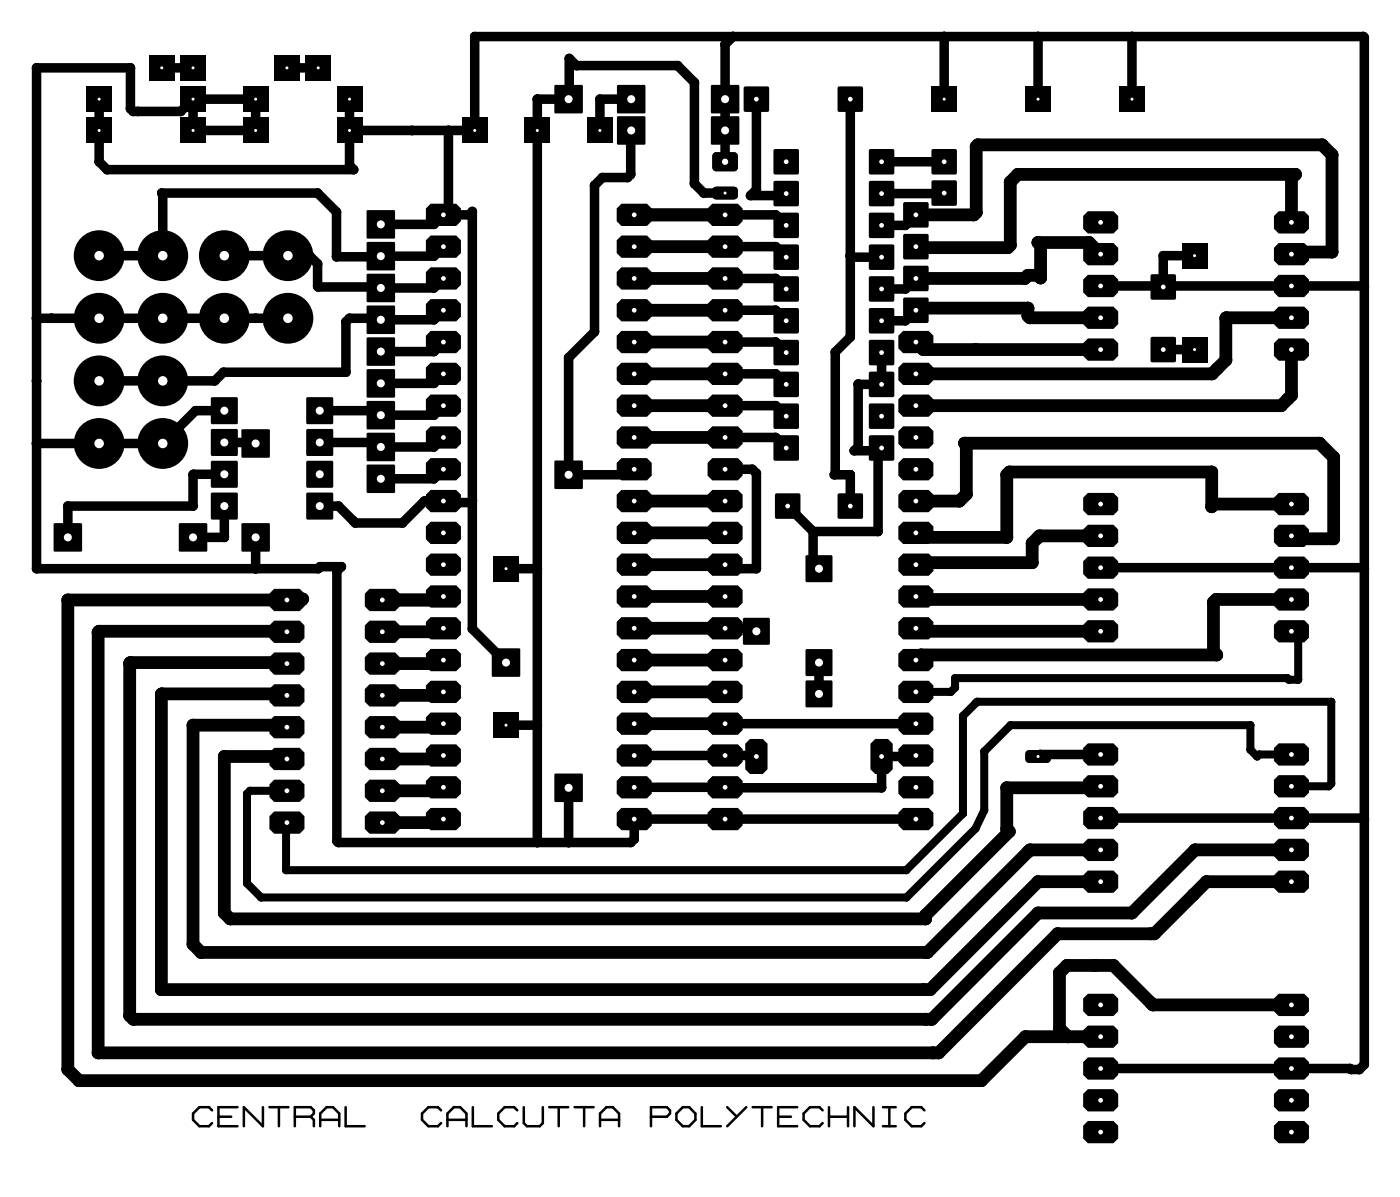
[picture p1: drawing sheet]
<svg xmlns="http://www.w3.org/2000/svg" width="112mm" height="96mm" viewBox="0 0 112 96" stroke-linecap="round" stroke-linejoin="round" font-family="sans-serif">
<g fill="#000">
<path d="M6.9 6.9h2v2h-2z" fill-rule="evenodd"/>
<path d="M6.9 9.4h2v2h-2z" fill-rule="evenodd"/>
<path d="M11.9 4.4h2v2h-2z" fill-rule="evenodd"/>
<path d="M14.4 6.9h2v2h-2z" fill-rule="evenodd"/>
<path d="M14.4 9.4h2v2h-2z" fill-rule="evenodd"/>
<path d="M14.4 4.4h2v2h-2z" fill-rule="evenodd"/>
<path d="M19.4 6.9h2v2h-2z" fill-rule="evenodd"/>
<path d="M19.4 9.4h2v2h-2z" fill-rule="evenodd"/>
<path d="M21.9 4.4h2v2h-2z" fill-rule="evenodd"/>
<path d="M24.4 4.4h2v2h-2z" fill-rule="evenodd"/>
<path d="M26.9 6.9h2v2h-2z" fill-rule="evenodd"/>
<path d="M26.9 9.4h2v2h-2z" fill-rule="evenodd"/>
<path d="M29.3 16.8h2.2v2.2h-2.2z" fill-rule="evenodd"/>
<path d="M29.3 19.3h2.2v2.3h-2.2z" fill-rule="evenodd"/>
<path d="M34.4 18.8h2l.4 .4v1l-.4 .4h-2l-.4-.4v-1z" fill-rule="evenodd"/>
<path d="M34.4 16.3h2l.4 .3v1.1l-.4 .3h-2l-.4-.3v-1.1z" fill-rule="evenodd"/>
<path d="M36.9 9.4h2v2h-2z" fill-rule="evenodd"/>
<path d="M41.9 9.4h2v2h-2z" fill-rule="evenodd"/>
<path d="M44.3 6.8h2.2v2.2h-2.2z" fill-rule="evenodd"/>
<path d="M46.9 9.4h2v2h-2z" fill-rule="evenodd"/>
<path d="M49.6 16.3h2.1l.4 .3v1.1l-.4 .3h-2.1l-.3-.3v-1.1z" fill-rule="evenodd"/>
<path d="M49.6 18.8h2.1l.4 .4v1l-.4 .4h-2.1l-.3-.4v-1z" fill-rule="evenodd"/>
<path d="M49.7 16.4h1.9l.3 .3v.9l-.3 .3h-1.9l-.3-.3v-.9z" fill-rule="evenodd"/>
<path d="M49.3 9.3h2.2v2.2h-2.2z" fill-rule="evenodd"/>
<path d="M49.3 6.8h2.2v2.2h-2.2z" fill-rule="evenodd"/>
<path d="M56.9 18.8h2l.4 .4v1l-.4 .4h-2l-.4-.4v-1z" fill-rule="evenodd"/>
<path d="M56.9 16.3h2l.4 .3v1.1l-.4 .3h-2l-.4-.3v-1.1z" fill-rule="evenodd"/>
<path d="M57 12.2h.1h1.7l.1 .3v1l-.2 .2-1.7-.1-.1-.2v-.9z" fill-rule="evenodd"/>
<path d="M57 15l.2-.1h1.4a.31 .31 0 0 1 .3 .3v.4a.31 .31 0 0 1-.3 .3h-1.4a.31 .31 0 0 1-.3-.3z" fill-rule="evenodd"/>
<path d="M56.8 9.3h2.2v2.2h-2.2z" fill-rule="evenodd"/>
<path d="M56.8 6.8h2.2v2.2h-2.2z" fill-rule="evenodd"/>
<path d="M59.4 6.9h2v2h-2z" fill-rule="evenodd"/>
<path d="M61.8 19.6h2v1.9h-2z" fill-rule="evenodd"/>
<path d="M61.8 17h2v2h-2z" fill-rule="evenodd"/>
<path d="M61.8 14.5h2v1.9h-2z" fill-rule="evenodd"/>
<path d="M61.8 11.9h2v2h-2z" fill-rule="evenodd"/>
<path d="M66.9 6.9h2v2h-2z" fill-rule="evenodd"/>
<path d="M69.4 11.9h2v2h-2z" fill-rule="evenodd"/>
<path d="M69.4 14.5h2v1.9h-2z" fill-rule="evenodd"/>
<path d="M69.4 17h2v2h-2z" fill-rule="evenodd"/>
<path d="M69.4 19.6h2v1.9h-2z" fill-rule="evenodd"/>
<path d="M72.2 16.2h1.9v1.9h-1.9z" fill-rule="evenodd"/>
<path d="M72.2 18.7h1.9v2h-1.9z" fill-rule="evenodd"/>
<path d="M74.4 14.4h2v2h-2z" fill-rule="evenodd"/>
<path d="M74.4 11.9h2v2h-2z" fill-rule="evenodd"/>
<path d="M74.4 6.9h2v2h-2z" fill-rule="evenodd"/>
<path d="M81.9 6.9h2v2h-2z" fill-rule="evenodd"/>
<path d="M86.5 17.2l.4-.3h2l.4 .3v1.1l-.4 .3h-2l-.4-.3z" fill-rule="evenodd"/>
<path d="M89.4 6.9h2v2h-2z" fill-rule="evenodd"/>
<path d="M94.4 19.4h2v2h-2z" fill-rule="evenodd"/>
<path d="M102.1 16.9h2.1l.4 .3v1.1l-.4 .3h-2.1l-.3-.3v-1.1z" fill-rule="evenodd"/>
<path d="M16.9 39.4h2l.1 2-2.1 .1z" fill-rule="evenodd"/>
<path d="M16.9 36.9l2-.1 .1 2.1h-2.1z" fill-rule="evenodd"/>
<path d="M16.9 34.3h2l.1 2.1h-2.1z" fill-rule="evenodd"/>
<path d="M16.9 31.8l2-.1 .1 2.1-2.1 .1z" fill-rule="evenodd"/>
<path d="M19.3 34.3h2.2v2.2h-2.2z" fill-rule="evenodd"/>
<path d="M24.5 31.8l2.1-.1v2.1l-2.1 .1z" fill-rule="evenodd"/>
<path d="M24.5 34.3h2.1v2.1h-2.1z" fill-rule="evenodd"/>
<path d="M24.5 36.8l2.1 .1v2h-2.1z" fill-rule="evenodd"/>
<path d="M24.5 39.4h2.1v2.1l-2.1-.1z" fill-rule="evenodd"/>
<path d="M29.3 21.9h2.2v2.2h-2.2z" fill-rule="evenodd"/>
<path d="M29.3 24.4h2.2v2.2h-2.2z" fill-rule="evenodd"/>
<path d="M29.3 27h2.2v2.2h-2.2z" fill-rule="evenodd"/>
<path d="M29.3 29.5h2.2v2.2h-2.2z" fill-rule="evenodd"/>
<path d="M29.3 32h2.2v2.3h-2.2z" fill-rule="evenodd"/>
<path d="M29.3 34.6h2.2v2.2h-2.2z" fill-rule="evenodd"/>
<path d="M29.3 37.1h2.2v2.2h-2.2z" fill-rule="evenodd"/>
<path d="M34 39.5l.4-.4h2l.4 .4v1l-.4 .4h-2l-.4-.4z" fill-rule="evenodd"/>
<path d="M34.4 36.6h2l.4 .4v1l-.4 .4h-2l-.4-.4v-1z" fill-rule="evenodd"/>
<path d="M34.4 34h2l.4 .4v1l-.4 .4h-2l-.4-.4v-1z" fill-rule="evenodd"/>
<path d="M34.4 31.5h2l.4 .4v1l-.4 .4h-2l-.4-.4v-1z" fill-rule="evenodd"/>
<path d="M34.4 29h2l.4 .3v1.1l-.4 .3h-2l-.4-.3v-1.1z" fill-rule="evenodd"/>
<path d="M34 26.8l.4-.4h2l.4 .4v1l-.4 .4h-2l-.4-.4z" fill-rule="evenodd"/>
<path d="M34 24.3l.4-.4h2l.4 .4v1l-.4 .4h-2l-.4-.4z" fill-rule="evenodd"/>
<path d="M34 21.7l.4-.4h2l.4 .4v1l-.4 .4h-2l-.4-.4z" fill-rule="evenodd"/>
<path d="M44.3 36.8h2.2v2.2h-2.2z" fill-rule="evenodd"/>
<path d="M49.6 21.3h2.1l.4 .4v1l-.4 .4h-2.1l-.3-.4v-1z" fill-rule="evenodd"/>
<path d="M49.6 23.9h2.1l.4 .4v1l-.4 .4h-2.1l-.3-.4v-1z" fill-rule="evenodd"/>
<path d="M49.6 26.4h2.1l.4 .4v1l-.4 .4h-2.1l-.3-.4v-1z" fill-rule="evenodd"/>
<path d="M49.6 29h2.1l.4 .3v1.1l-.4 .3h-2.1l-.3-.3v-1.1z" fill-rule="evenodd"/>
<path d="M49.6 31.5h2.1l.4 .4v1l-.4 .4h-2.1l-.3-.4v-1z" fill-rule="evenodd"/>
<path d="M49.6 34h2.1l.4 .4v1l-.4 .4h-2.1l-.3-.4v-1z" fill-rule="evenodd"/>
<path d="M49.6 36.6h2.1l.4 .4v1l-.4 .4h-2.1l-.3-.4v-1z" fill-rule="evenodd"/>
<path d="M49.6 39.1h2.1l.4 .4v1l-.4 .4h-2.1l-.3-.4v-1z" fill-rule="evenodd"/>
<path d="M56.9 39.1h2l.4 .4v1l-.4 .4h-2l-.4-.4v-1z" fill-rule="evenodd"/>
<path d="M56.9 36.6h2l.4 .4v1l-.4 .4h-2l-.4-.4v-1z" fill-rule="evenodd"/>
<path d="M56.9 34h2l.4 .4v1l-.4 .4h-2l-.4-.4v-1z" fill-rule="evenodd"/>
<path d="M56.9 31.5h2l.4 .4v1l-.4 .4h-2l-.4-.4v-1z" fill-rule="evenodd"/>
<path d="M56.9 29h2l.4 .3v1.1l-.4 .3h-2l-.4-.3v-1.1z" fill-rule="evenodd"/>
<path d="M56.9 26.4h2l.4 .4v1l-.4 .4h-2l-.4-.4v-1z" fill-rule="evenodd"/>
<path d="M56.9 23.9h2l.4 .4v1l-.4 .4h-2l-.4-.4v-1z" fill-rule="evenodd"/>
<path d="M56.9 21.3h2l.4 .4v1l-.4 .4h-2l-.4-.4v-1z" fill-rule="evenodd"/>
<path d="M61.8 34.8h2v2h-2z" fill-rule="evenodd"/>
<path d="M61.8 32.3h2v1.9h-2z" fill-rule="evenodd"/>
<path d="M61.8 29.7h2v2h-2z" fill-rule="evenodd"/>
<path d="M61.8 27.2h2v1.9h-2z" fill-rule="evenodd"/>
<path d="M61.8 24.6h2v2h-2z" fill-rule="evenodd"/>
<path d="M61.8 22.1h2v2h-2z" fill-rule="evenodd"/>
<path d="M61.9 39.4h2v2h-2z" fill-rule="evenodd"/>
<path d="M66.9 39.4h2v2h-2z" fill-rule="evenodd"/>
<path d="M69.4 22.1h2v2h-2z" fill-rule="evenodd"/>
<path d="M69.4 24.6h2v2h-2z" fill-rule="evenodd"/>
<path d="M69.4 27.2h2v1.9h-2z" fill-rule="evenodd"/>
<path d="M69.4 29.7h2v2h-2z" fill-rule="evenodd"/>
<path d="M69.4 32.3h2v1.9h-2z" fill-rule="evenodd"/>
<path d="M69.4 34.8h2v2h-2z" fill-rule="evenodd"/>
<path d="M72.1 26.4h2.1l.4 .4v1l-.4 .4h-2.1l-.3-.4v-1z" fill-rule="evenodd"/>
<path d="M72.1 29h2.1l.4 .3v1.1l-.4 .3h-2.1l-.3-.3v-1.1z" fill-rule="evenodd"/>
<path d="M72.1 31.5h2.1l.4 .4v1l-.4 .4h-2.1l-.3-.4v-1z" fill-rule="evenodd"/>
<path d="M72.1 34h2.1l.4 .4v1l-.4 .4h-2.1l-.3-.4v-1z" fill-rule="evenodd"/>
<path d="M72.1 36.6h2.1l.4 .4v1l-.4 .4h-2.1l-.3-.4v-1z" fill-rule="evenodd"/>
<path d="M72.1 39.1h2.1l.4 .4v1l-.4 .4h-2.1l-.3-.4v-1z" fill-rule="evenodd"/>
<path d="M72.2 21.3h1.9v1.9h-1.9z" fill-rule="evenodd"/>
<path d="M72.2 23.8h1.9v2h-1.9z" fill-rule="evenodd"/>
<path d="M86.5 19.8l.4-.4h2l.4 .4v1l-.4 .4h-2l-.4-.4z" fill-rule="evenodd"/>
<path d="M86.5 22.3l.4-.4h2l.4 .4v1l-.4 .4h-2l-.4-.4z" fill-rule="evenodd"/>
<path d="M86.5 24.9l.4-.4h2l.4 .4v1l-.4 .4h-2l-.4-.4z" fill-rule="evenodd"/>
<path d="M86.5 27.4l.4-.4h2l.4 .4v1l-.4 .4h-2l-.4-.4z" fill-rule="evenodd"/>
<path d="M91.9 26.9h2v2h-2z" fill-rule="evenodd"/>
<path d="M91.9 21.9h2v2h-2z" fill-rule="evenodd"/>
<path d="M94.4 26.9h2v2h-2z" fill-rule="evenodd"/>
<path d="M102.1 19.4h2.1l.4 .4v1l-.4 .4h-2.1l-.3-.4v-1z" fill-rule="evenodd"/>
<path d="M101.8 22.3l.3-.4h2.1l.4 .4v1l-.4 .4h-2.1l-.3-.4z" fill-rule="evenodd"/>
<path d="M101.8 27.4l.3-.4h2.1l.4 .4v1l-.4 .4h-2.1l-.3-.4z" fill-rule="evenodd"/>
<path d="M101.8 24.9l.3-.4h2.1l.4 .4v1l-.4 .4h-2.1l-.3-.4z" fill-rule="evenodd"/>
<path d="M4.3 41.8h2.2v2.2h-2.2z" fill-rule="evenodd"/>
<path d="M14.3 41.8h2.2v2.2h-2.2z" fill-rule="evenodd"/>
<path d="M19.3 41.8h2.2v2.2h-2.2z" fill-rule="evenodd"/>
<path d="M21.5 47.4l.4-.4h2l.4 .4v1l-.4 .4h-2l-.4-.4z" fill-rule="evenodd"/>
<path d="M21.5 49.9l.4-.3h2l.4 .3v1.1l-.4 .3h-2l-.4-.3z" fill-rule="evenodd"/>
<path d="M21.5 52.5l.4-.4h2l.4 .4v1l-.4 .4h-2l-.4-.4z" fill-rule="evenodd"/>
<path d="M21.5 55l.4-.4h2l.4 .4v1l-.4 .4h-2l-.4-.4z" fill-rule="evenodd"/>
<path d="M21.5 57.6l.4-.4h2l.4 .4v1l-.4 .4h-2l-.4-.4z" fill-rule="evenodd"/>
<path d="M29.5 49.6h2.1l.3 .3v1.1l-.3 .3h-2.1l-.4-.3v-1.1z" fill-rule="evenodd"/>
<path d="M29.1 57.6l.4-.4h2.1l.3 .4v1l-.3 .4h-2.1l-.4-.4z" fill-rule="evenodd"/>
<path d="M29.1 55l.4-.4h2.1l.3 .4v1l-.3 .4h-2.1l-.4-.4z" fill-rule="evenodd"/>
<path d="M29.1 52.5l.4-.4h2.1l.3 .4v1l-.3 .4h-2.1l-.4-.4z" fill-rule="evenodd"/>
<path d="M29.1 47.4l.4-.4h2.1l.3 .4v1l-.3 .4h-2.1l-.4-.4z" fill-rule="evenodd"/>
<path d="M34.4 59.4h2l.4 .4v1l-.4 .4h-2l-.4-.4v-1z" fill-rule="evenodd"/>
<path d="M34 57.3l.4-.4h2l.4 .4v1l-.4 .4h-2l-.4-.4z" fill-rule="evenodd"/>
<path d="M34.4 54.4h2l.4 .3v1.1l-.4 .3h-2l-.4-.3v-1.1z" fill-rule="evenodd"/>
<path d="M34 52.2l.4-.4h2l.4 .4v1l-.4 .4h-2l-.4-.4z" fill-rule="evenodd"/>
<path d="M34.4 49.3h2l.4 .4v1l-.4 .4h-2l-.4-.4v-1z" fill-rule="evenodd"/>
<path d="M34.4 46.7h2l.4 .4v1l-.4 .4h-2l-.4-.4v-1z" fill-rule="evenodd"/>
<path d="M34 44.6l.4-.4h2l.4 .4v1l-.4 .4h-2l-.4-.4z" fill-rule="evenodd"/>
<path d="M34.4 41.7h2l.4 .3v1.1l-.4 .3h-2l-.4-.3v-1.1z" fill-rule="evenodd"/>
<path d="M39.4 56.9h2v2h-2z" fill-rule="evenodd"/>
<path d="M39.4 44.4h2v2h-2z" fill-rule="evenodd"/>
<path d="M39.3 51.8h2.2v2.2h-2.2z" fill-rule="evenodd"/>
<path d="M49.6 41.7h2.1l.4 .3v1.1l-.4 .3h-2.1l-.3-.3v-1.1z" fill-rule="evenodd"/>
<path d="M49.6 44.2h2.1l.4 .4v1l-.4 .4h-2.1l-.3-.4v-1z" fill-rule="evenodd"/>
<path d="M49.6 46.7h2.1l.4 .4v1l-.4 .4h-2.1l-.3-.4v-1z" fill-rule="evenodd"/>
<path d="M49.6 49.3h2.1l.4 .4v1l-.4 .4h-2.1l-.3-.4v-1z" fill-rule="evenodd"/>
<path d="M49.6 51.8h2.1l.4 .4v1l-.4 .4h-2.1l-.3-.4v-1z" fill-rule="evenodd"/>
<path d="M49.6 54.4h2.1l.4 .3v1.1l-.4 .3h-2.1l-.3-.3v-1.1z" fill-rule="evenodd"/>
<path d="M49.6 56.9h2.1l.4 .4v1l-.4 .4h-2.1l-.3-.4v-1z" fill-rule="evenodd"/>
<path d="M49.6 59.4h2.1l.4 .4v1l-.4 .4h-2.1l-.3-.4v-1z" fill-rule="evenodd"/>
<path d="M56.9 59.4h2l.4 .4v1l-.4 .4h-2l-.4-.4v-1z" fill-rule="evenodd"/>
<path d="M56.9 56.9h2l.4 .4v1l-.4 .4h-2l-.4-.4v-1z" fill-rule="evenodd"/>
<path d="M56.9 54.4h2l.4 .3v1.1l-.4 .3h-2l-.4-.3v-1.1z" fill-rule="evenodd"/>
<path d="M56.9 51.8h2l.4 .4v1l-.4 .4h-2l-.4-.4v-1z" fill-rule="evenodd"/>
<path d="M56.9 49.3h2l.4 .4v1l-.4 .4h-2l-.4-.4v-1z" fill-rule="evenodd"/>
<path d="M56.9 46.7h2l.4 .4v1l-.4 .4h-2l-.4-.4v-1z" fill-rule="evenodd"/>
<path d="M56.9 44.2h2l.4 .4v1l-.4 .4h-2l-.4-.4v-1z" fill-rule="evenodd"/>
<path d="M56.9 41.7h2l.4 .3v1.1l-.4 .3h-2l-.4-.3v-1.1z" fill-rule="evenodd"/>
<path d="M59.4 49.4h2.1l-.1 2.1-2-.1z" fill-rule="evenodd"/>
<path d="M64.4 44.4h2l.1 2-2.1 .1z" fill-rule="evenodd"/>
<path d="M64.4 54.4h2l.1 2-2.1 .1z" fill-rule="evenodd"/>
<path d="M64.4 51.9h2l.1 2-2.1 .1z" fill-rule="evenodd"/>
<path d="M72.1 41.7h2.1l.4 .3v1.1l-.4 .3h-2.1l-.3-.3v-1.1z" fill-rule="evenodd"/>
<path d="M72.1 44.2h2.1l.4 .4v1l-.4 .4h-2.1l-.3-.4v-1z" fill-rule="evenodd"/>
<path d="M72.1 46.7h2.1l.4 .4v1l-.4 .4h-2.1l-.3-.4v-1z" fill-rule="evenodd"/>
<path d="M72.1 49.3h2.1l.4 .4v1l-.4 .4h-2.1l-.3-.4v-1z" fill-rule="evenodd"/>
<path d="M72.1 51.8h2.1l.4 .4v1l-.4 .4h-2.1l-.3-.4v-1z" fill-rule="evenodd"/>
<path d="M72.1 54.4h2.1l.4 .3v1.1l-.4 .3h-2.1l-.3-.3v-1.1z" fill-rule="evenodd"/>
<path d="M72.1 56.9h2.1l.4 .4v1l-.4 .4h-2.1l-.3-.4v-1z" fill-rule="evenodd"/>
<path d="M72.1 59.4h2.1l.4 .4v1l-.4 .4h-2.1l-.3-.4v-1z" fill-rule="evenodd"/>
<path d="M86.5 42.3l.4-.4h2l.4 .4v1l-.4 .4h-2l-.4-.4z" fill-rule="evenodd"/>
<path d="M86.5 44.8l.4-.4h2l.4 .4v1l-.4 .4h-2l-.4-.4z" fill-rule="evenodd"/>
<path d="M86.5 47.4l.4-.4h2l.4 .4v1l-.4 .4h-2l-.4-.4z" fill-rule="evenodd"/>
<path d="M86.5 39.7l.4-.3h2l.4 .3v1.1l-.4 .3h-2l-.4-.3z" fill-rule="evenodd"/>
<path d="M86.5 49.9l.4-.4h2l.4 .4v1l-.4 .4h-2l-.4-.4z" fill-rule="evenodd"/>
<path d="M101.8 42.3l.3-.4h2.1l.4 .4v1l-.4 .4h-2.1l-.3-.4z" fill-rule="evenodd"/>
<path d="M102.1 39.4h2.1l.4 .3v1.1l-.4 .3h-2.1l-.3-.3v-1.1z" fill-rule="evenodd"/>
<path d="M101.8 44.8l.3-.4h2.1l.4 .4v1l-.4 .4h-2.1l-.3-.4z" fill-rule="evenodd"/>
<path d="M101.8 49.9l.3-.4h2.1l.4 .4v1l-.4 .4h-2.1l-.3-.4z" fill-rule="evenodd"/>
<path d="M101.8 47.4l.3-.4h2.1l.4 .4v1l-.4 .4h-2.1l-.3-.4z" fill-rule="evenodd"/>
<path d="M21.5 60.1l.4-.4h2l.4 .4v1l-.4 .4h-2l-.4-.4z" fill-rule="evenodd"/>
<path d="M21.5 62.6l.4-.3h2l.4 .3v1.1l-.4 .3h-2l-.4-.3z" fill-rule="evenodd"/>
<path d="M21.5 65.2l.4-.4h2l.4 .4v1l-.4 .4h-2l-.4-.4z" fill-rule="evenodd"/>
<path d="M29.1 65.2l.4-.4h2.1l.3 .4v1l-.3 .4h-2.1l-.4-.4z" fill-rule="evenodd"/>
<path d="M29.1 62.6l.4-.3h2.1l.3 .3v1.1l-.3 .3h-2.1l-.4-.3z" fill-rule="evenodd"/>
<path d="M29.1 60.1l.4-.4h2.1l.3 .4v1l-.3 .4h-2.1l-.4-.4z" fill-rule="evenodd"/>
<path d="M34.4 64.5h2l.4 .4v1l-.4 .4h-2l-.4-.4v-1z" fill-rule="evenodd"/>
<path d="M34.4 62h2l.4 .4v1l-.4 .4h-2l-.4-.4v-1z" fill-rule="evenodd"/>
<path d="M44.3 61.8h2.2v2.2h-2.2z" fill-rule="evenodd"/>
<path d="M49.6 62h2.1l.4 .4v1l-.4 .4h-2.1l-.3-.4v-1z" fill-rule="evenodd"/>
<path d="M49.6 64.5h2.1l.4 .4v1l-.4 .4h-2.1l-.3-.4v-1z" fill-rule="evenodd"/>
<path d="M56.9 64.5h2l.4 .4v1l-.4 .4h-2l-.4-.4v-1z" fill-rule="evenodd"/>
<path d="M56.9 62h2l.4 .4v1l-.4 .4h-2l-.4-.4v-1z" fill-rule="evenodd"/>
<path d="M59.5 59.4l.4-.4h1l.4 .4v2l-.4 .4h-1l-.4-.4z" fill-rule="evenodd"/>
<path d="M69.5 59.4l.4-.4h1l.4 .4v2l-.4 .4h-1l-.4-.4z" fill-rule="evenodd"/>
<path d="M72.1 62h2.1l.4 .4v1l-.4 .4h-2.1l-.3-.4v-1z" fill-rule="evenodd"/>
<path d="M72.1 64.5h2.1l.4 .4v1l-.4 .4h-2.1l-.3-.4v-1z" fill-rule="evenodd"/>
<path d="M82 60l.2-.1h1.4a.31 .31 0 0 1 .3 .3v.4a.31 .31 0 0 1-.3 .3h-1.4a.31 .31 0 0 1-.3-.3z" fill-rule="evenodd"/>
<path d="M86.5 62.3l.4-.4h2l.4 .4v1l-.4 .4h-2l-.4-.4z" fill-rule="evenodd"/>
<path d="M86.5 64.8l.4-.4h2l.4 .4v1l-.4 .4h-2l-.4-.4z" fill-rule="evenodd"/>
<path d="M86.5 67.4l.4-.4h2l.4 .4v1l-.4 .4h-2l-.4-.4z" fill-rule="evenodd"/>
<path d="M86.5 59.7l.4-.3h2l.4 .3v1.1l-.4 .3h-2l-.4-.3z" fill-rule="evenodd"/>
<path d="M86.5 69.9l.4-.4h2l.4 .4v1l-.4 .4h-2l-.4-.4z" fill-rule="evenodd"/>
<path d="M101.8 62.3l.3-.4h2.1l.4 .4v1l-.4 .4h-2.1l-.3-.4z" fill-rule="evenodd"/>
<path d="M101.8 59.7l.3-.3h2.1l.4 .3v1.1l-.4 .3h-2.1l-.3-.3z" fill-rule="evenodd"/>
<path d="M101.8 64.8l.3-.4h2.1l.4 .4v1l-.4 .4h-2.1l-.3-.4z" fill-rule="evenodd"/>
<path d="M102.1 69.5h2.1l.4 .4v1l-.4 .4h-2.1l-.3-.4v-1z" fill-rule="evenodd"/>
<path d="M101.8 67.4l.3-.4h2.1l.4 .4v1l-.4 .4h-2.1l-.3-.4z" fill-rule="evenodd"/>
<path d="M86.5 82.3l.4-.4h2l.4 .4v1l-.4 .4h-2l-.4-.4z" fill-rule="evenodd"/>
<path d="M86.5 84.8l.4-.4h2l.4 .4v1l-.4 .4h-2l-.4-.4z" fill-rule="evenodd"/>
<path d="M86.5 87.4l.4-.4h2l.4 .4v1l-.4 .4h-2l-.4-.4z" fill-rule="evenodd"/>
<path d="M86.5 79.7l.4-.3h2l.4 .3v1.1l-.4 .3h-2l-.4-.3z" fill-rule="evenodd"/>
<path d="M86.5 89.9l.4-.4h2l.4 .4v1l-.4 .4h-2l-.4-.4z" fill-rule="evenodd"/>
<path d="M101.8 82.3l.3-.4h2.1l.4 .4v1l-.4 .4h-2.1l-.3-.4z" fill-rule="evenodd"/>
<path d="M102.1 79.4h2.1l.4 .3v1.1l-.4 .3h-2.1l-.3-.3v-1.1z" fill-rule="evenodd"/>
<path d="M101.8 84.8l.3-.4h2.1l.4 .4v1l-.4 .4h-2.1l-.3-.4z" fill-rule="evenodd"/>
<path d="M102.1 89.5h2.1l.4 .4v1l-.4 .4h-2.1l-.3-.4v-1z" fill-rule="evenodd"/>
<path d="M101.8 87.4l.3-.4h2.1l.4 .4v1l-.4 .4h-2.1l-.3-.4z" fill-rule="evenodd"/>
<circle cx="2.9" cy="5.4" r=".38"/>
<circle cx="7.9" cy="12.9" r=".38"/>
<circle cx="8.5" cy="13.5" r=".38"/>
<circle cx="10.4" cy="8.7" r=".38"/>
<circle cx="10.4" cy="5.4" r=".38"/>
<circle cx="10.6" cy="8.9" r=".38"/>
<circle cx="11" cy="8.9" r=".38"/>
<circle cx="12.9" cy="15.4" r=".38"/>
<circle cx="13" cy="15.5" r=".38"/>
<circle cx="14.4" cy="8.9" r=".38"/>
<circle cx="25.4" cy="15.4" r=".38"/>
<circle cx="26.9" cy="16.9" r=".38"/>
<circle cx="27.9" cy="13.2" r=".38"/>
<circle cx="28.2" cy="13.5" r=".38"/>
<circle cx="32.9" cy="10.4" r=".38"/>
<circle cx="34.7" cy="17.9" r=".38"/>
<circle cx="35.8" cy="16.8" r=".38"/>
<circle cx="35.8" cy="10.4" r=".38"/>
<circle cx="37.5" cy="17.2" r=".38"/>
<circle cx="37.7" cy="16.9" r=".38"/>
<circle cx="37.9" cy="2.9" r=".38"/>
<circle cx="42.9" cy="7.9" r=".38"/>
<circle cx="45.5" cy="7.9" r=".38"/>
<circle cx="45.5" cy="4.7" r=".38"/>
<circle cx="46" cy="5.2" r=".38"/>
<circle cx="47.5" cy="14.8" r=".38"/>
<circle cx="47.9" cy="7.9" r=".38"/>
<circle cx="48.1" cy="14.2" r=".38"/>
<circle cx="50.1" cy="14.2" r=".38"/>
<circle cx="50.4" cy="10.4" r=".38"/>
<circle cx="50.4" cy="13.9" r=".38"/>
<circle cx="54.1" cy="5.2" r=".38"/>
<circle cx="55.5" cy="14.7" r=".38"/>
<circle cx="55.5" cy="6.6" r=".38"/>
<circle cx="56.2" cy="15.4" r=".38"/>
<circle cx="57.9" cy="3.5" r=".38"/>
<circle cx="58.5" cy="2.9" r=".38"/>
<circle cx="59.9" cy="15.6" r=".38"/>
<circle cx="60.4" cy="15.1" r=".38"/>
<circle cx="62" cy="17.2" r=".38"/>
<circle cx="62" cy="19.7" r=".38"/>
<circle cx="62.6" cy="15.6" r=".38"/>
<circle cx="72.3" cy="18" r=".38"/>
<circle cx="73.2" cy="19.8" r=".51"/>
<circle cx="75.4" cy="15.5" r=".38"/>
<circle cx="75.4" cy="2.9" r=".38"/>
<circle cx="77.8" cy="17.2" r=".51"/>
<circle cx="78" cy="17" r=".51"/>
<circle cx="78" cy="11.7" r=".51"/>
<circle cx="78.1" cy="11.6" r=".51"/>
<circle cx="80.5" cy="19.8" r=".51"/>
<circle cx="80.7" cy="19.6" r=".51"/>
<circle cx="80.7" cy="14.5" r=".51"/>
<circle cx="81.3" cy="13.9" r=".51"/>
<circle cx="82.9" cy="19.4" r=".51"/>
<circle cx="82.9" cy="2.9" r=".38"/>
<circle cx="83.1" cy="19.6" r=".51"/>
<circle cx="87" cy="19.4" r=".51"/>
<circle cx="90.4" cy="2.9" r=".38"/>
<circle cx="103.2" cy="14.2" r=".51"/>
<circle cx="103.5" cy="13.9" r=".51"/>
<circle cx="105.6" cy="11.6" r=".51"/>
<circle cx="106.4" cy="12.4" r=".51"/>
<circle cx="108.9" cy="2.9" r=".38"/>
<circle cx="109" cy="3" r=".38"/>
<circle cx="2.9" cy="30.4" r=".38"/>
<circle cx="2.9" cy="25.4" r=".38"/>
<circle cx="2.9" cy="35.4" r=".38"/>
<circle cx="4.1" cy="25.4" r=".38"/>
<circle cx="7.9" cy="30.4" r="2.03"/>
<circle cx="7.9" cy="20.4" r="2.03"/>
<circle cx="7.9" cy="35.4" r="2.03"/>
<circle cx="7.9" cy="25.4" r="2.03"/>
<circle cx="13" cy="20.4" r="2.03"/>
<circle cx="13" cy="25.4" r="2.03"/>
<circle cx="13" cy="30.4" r="2.03"/>
<circle cx="13" cy="35.4" r="2.03"/>
<circle cx="15.4" cy="37.9" r=".38"/>
<circle cx="15.5" cy="37.9" r=".38"/>
<circle cx="15.6" cy="32.8" r=".38"/>
<circle cx="17.1" cy="30.4" r=".38"/>
<circle cx="17.8" cy="29.7" r=".38"/>
<circle cx="17.9" cy="20.4" r="2.03"/>
<circle cx="17.9" cy="25.4" r="2.03"/>
<circle cx="20.3" cy="35.3" r=".38"/>
<circle cx="20.4" cy="25.4" r=".38"/>
<circle cx="23" cy="25.4" r="2.03"/>
<circle cx="23" cy="20.4" r="2.03"/>
<circle cx="24.7" cy="20.4" r=".38"/>
<circle cx="25.4" cy="21.1" r=".38"/>
<circle cx="25.4" cy="22.9" r=".38"/>
<circle cx="26.9" cy="20.5" r=".38"/>
<circle cx="27.6" cy="29.7" r=".38"/>
<circle cx="27.6" cy="25.7" r=".38"/>
<circle cx="27.9" cy="25.4" r=".38"/>
<circle cx="30.1" cy="32.8" r=".38"/>
<circle cx="30.1" cy="35.3" r=".38"/>
<circle cx="30.3" cy="25.4" r=".38"/>
<circle cx="30.3" cy="22.9" r=".38"/>
<circle cx="30.4" cy="20.5" r=".38"/>
<circle cx="34.7" cy="33.2" r=".38"/>
<circle cx="34.7" cy="35.7" r=".38"/>
<circle cx="34.7" cy="23" r=".38"/>
<circle cx="34.7" cy="25.5" r=".38"/>
<circle cx="34.7" cy="30.6" r=".38"/>
<circle cx="34.7" cy="38.2" r=".38"/>
<circle cx="34.7" cy="28.1" r=".38"/>
<circle cx="34.7" cy="20.5" r=".38"/>
<circle cx="37.7" cy="40" r=".38"/>
<circle cx="45.4" cy="28.6" r=".38"/>
<circle cx="47.5" cy="26.5" r=".38"/>
<circle cx="50.2" cy="37.9" r=".38"/>
<circle cx="60.1" cy="37.5" r=".38"/>
<circle cx="60.4" cy="37.8" r=".38"/>
<circle cx="62" cy="24.8" r=".38"/>
<circle cx="62" cy="29.9" r=".38"/>
<circle cx="62" cy="22.2" r=".38"/>
<circle cx="62" cy="27.3" r=".38"/>
<circle cx="62" cy="32.4" r=".38"/>
<circle cx="62" cy="34.9" r=".38"/>
<circle cx="66.6" cy="37.9" r=".38"/>
<circle cx="66.7" cy="28.1" r=".38"/>
<circle cx="66.7" cy="37.8" r=".38"/>
<circle cx="67.9" cy="37.9" r=".38"/>
<circle cx="67.9" cy="26.9" r=".38"/>
<circle cx="67.9" cy="20.4" r=".38"/>
<circle cx="68" cy="20.5" r=".38"/>
<circle cx="68.2" cy="36" r=".38"/>
<circle cx="68.5" cy="35.7" r=".38"/>
<circle cx="68.5" cy="30.7" r=".38"/>
<circle cx="68.6" cy="30.7" r=".38"/>
<circle cx="70.1" cy="36" r=".38"/>
<circle cx="70.1" cy="36.1" r=".38"/>
<circle cx="72.3" cy="23.1" r=".38"/>
<circle cx="72.3" cy="25.6" r=".38"/>
<circle cx="73.3" cy="24.6" r=".51"/>
<circle cx="73.8" cy="27.9" r=".51"/>
<circle cx="77" cy="35.4" r=".51"/>
<circle cx="77.2" cy="39.5" r=".51"/>
<circle cx="77.2" cy="35.5" r=".51"/>
<circle cx="77.9" cy="27.9" r=".51"/>
<circle cx="80.4" cy="37.9" r=".51"/>
<circle cx="80.6" cy="37.7" r=".51"/>
<circle cx="81.9" cy="22.2" r=".51"/>
<circle cx="82.1" cy="25.2" r=".51"/>
<circle cx="82.1" cy="22" r=".51"/>
<circle cx="82.1" cy="24.6" r=".51"/>
<circle cx="82.3" cy="25.4" r=".51"/>
<circle cx="82.9" cy="22" r=".51"/>
<circle cx="83.1" cy="22.2" r=".51"/>
<circle cx="92.8" cy="22.8" r=".38"/>
<circle cx="92.9" cy="22.8" r=".38"/>
<circle cx="92.9" cy="20.4" r=".38"/>
<circle cx="93" cy="22.8" r=".38"/>
<circle cx="96.8" cy="37.7" r=".51"/>
<circle cx="96.8" cy="29.9" r=".51"/>
<circle cx="97.2" cy="29.4" r=".51"/>
<circle cx="97.9" cy="25.4" r=".51"/>
<circle cx="97.9" cy="28.8" r=".51"/>
<circle cx="98" cy="25.4" r=".51"/>
<circle cx="102.3" cy="32.4" r=".51"/>
<circle cx="102.9" cy="31.9" r=".51"/>
<circle cx="103.2" cy="31.6" r=".51"/>
<circle cx="103.3" cy="20.1" r=".51"/>
<circle cx="105.4" cy="35.4" r=".51"/>
<circle cx="106.4" cy="20.1" r=".51"/>
<circle cx="106.5" cy="36.5" r=".51"/>
<circle cx="108.9" cy="22.8" r=".38"/>
<circle cx="109" cy="22.9" r=".38"/>
<circle cx="2.9" cy="45.4" r=".38"/>
<circle cx="5.4" cy="47.9" r=".51"/>
<circle cx="5.4" cy="40.4" r=".38"/>
<circle cx="7.8" cy="50.5" r=".51"/>
<circle cx="7.9" cy="50.4" r=".51"/>
<circle cx="10.4" cy="53" r=".51"/>
<circle cx="10.4" cy="52.9" r=".51"/>
<circle cx="12.9" cy="55.4" r=".51"/>
<circle cx="15.4" cy="57.9" r=".51"/>
<circle cx="15.4" cy="40.4" r=".38"/>
<circle cx="17.9" cy="42.9" r=".38"/>
<circle cx="20.4" cy="45.4" r=".38"/>
<circle cx="22.8" cy="57.9" r=".51"/>
<circle cx="22.8" cy="55.4" r=".51"/>
<circle cx="22.8" cy="52.9" r=".51"/>
<circle cx="22.9" cy="50.4" r=".51"/>
<circle cx="24.1" cy="47.9" r=".51"/>
<circle cx="24.2" cy="47.8" r=".51"/>
<circle cx="25.4" cy="45.4" r=".38"/>
<circle cx="25.6" cy="45.3" r=".38"/>
<circle cx="26.9" cy="45.6" r=".38"/>
<circle cx="27" cy="40.4" r=".38"/>
<circle cx="27.3" cy="45.3" r=".38"/>
<circle cx="28.2" cy="41.6" r=".38"/>
<circle cx="28.4" cy="41.8" r=".38"/>
<circle cx="32.1" cy="41.8" r=".38"/>
<circle cx="33.9" cy="40" r=".38"/>
<circle cx="35.1" cy="53" r=".51"/>
<circle cx="35.1" cy="55.5" r=".51"/>
<circle cx="35.1" cy="58.1" r=".51"/>
<circle cx="35.1" cy="47.9" r=".51"/>
<circle cx="35.1" cy="50.5" r=".51"/>
<circle cx="35.5" cy="40.1" r=".38"/>
<circle cx="37.6" cy="40.1" r=".38"/>
<circle cx="37.7" cy="50.2" r=".38"/>
<circle cx="42.9" cy="45.4" r=".38"/>
<circle cx="42.9" cy="57.9" r=".38"/>
<circle cx="58.2" cy="45.4" r=".38"/>
<circle cx="60.2" cy="50.2" r=".38"/>
<circle cx="60.4" cy="45.4" r=".38"/>
<circle cx="64.9" cy="44.9" r=".38"/>
<circle cx="64.9" cy="42.4" r=".38"/>
<circle cx="70.1" cy="42.4" r=".38"/>
<circle cx="73.3" cy="44.9" r=".51"/>
<circle cx="73.4" cy="50.4" r=".51"/>
<circle cx="73.4" cy="47.9" r=".51"/>
<circle cx="73.5" cy="42.9" r=".51"/>
<circle cx="73.6" cy="52.3" r=".51"/>
<circle cx="75.9" cy="55.3" r=".32"/>
<circle cx="76.3" cy="54.9" r=".32"/>
<circle cx="76.3" cy="54.2" r=".32"/>
<circle cx="76.6" cy="40" r=".51"/>
<circle cx="76.9" cy="57.2" r=".32"/>
<circle cx="77.9" cy="56.2" r=".32"/>
<circle cx="78" cy="56" r=".32"/>
<circle cx="80.4" cy="42.9" r=".51"/>
<circle cx="80.7" cy="57.9" r=".32"/>
<circle cx="82.4" cy="43.4" r=".51"/>
<circle cx="82.4" cy="44.9" r=".51"/>
<circle cx="82.9" cy="42.9" r=".51"/>
<circle cx="83" cy="42.8" r=".51"/>
<circle cx="96.8" cy="40.5" r=".51"/>
<circle cx="96.9" cy="52" r=".51"/>
<circle cx="96.9" cy="48.1" r=".51"/>
<circle cx="97" cy="40.3" r=".51"/>
<circle cx="97.1" cy="47.9" r=".51"/>
<circle cx="97.2" cy="52.3" r=".51"/>
<circle cx="99.9" cy="57.9" r=".32"/>
<circle cx="99.9" cy="59.9" r=".32"/>
<circle cx="102.8" cy="54.2" r=".32"/>
<circle cx="102.9" cy="54.3" r=".32"/>
<circle cx="103.4" cy="43" r=".51"/>
<circle cx="103.7" cy="54.3" r=".32"/>
<circle cx="103.7" cy="51" r=".32"/>
<circle cx="106.3" cy="56" r=".32"/>
<circle cx="106.5" cy="43" r=".51"/>
<circle cx="108.9" cy="45.3" r=".38"/>
<circle cx="109" cy="45.4" r=".38"/>
<circle cx="12.9" cy="79" r=".51"/>
<circle cx="15.4" cy="75.4" r=".51"/>
<circle cx="16.1" cy="76.1" r=".51"/>
<circle cx="17.9" cy="72.9" r=".51"/>
<circle cx="17.9" cy="60.4" r=".51"/>
<circle cx="18.4" cy="73.4" r=".51"/>
<circle cx="19.7" cy="70.5" r=".32"/>
<circle cx="19.7" cy="63.4" r=".32"/>
<circle cx="20" cy="63.2" r=".32"/>
<circle cx="20.9" cy="71.7" r=".32"/>
<circle cx="22.7" cy="60.4" r=".51"/>
<circle cx="22.8" cy="69.5" r=".32"/>
<circle cx="22.8" cy="65.8" r=".32"/>
<circle cx="26.9" cy="67.2" r=".38"/>
<circle cx="27" cy="67.3" r=".38"/>
<circle cx="35.1" cy="65.7" r=".51"/>
<circle cx="35.1" cy="60.6" r=".51"/>
<circle cx="35.1" cy="63.2" r=".51"/>
<circle cx="42.9" cy="67.3" r=".38"/>
<circle cx="45.4" cy="67.3" r=".38"/>
<circle cx="50.4" cy="67.3" r=".38"/>
<circle cx="50.7" cy="67" r=".38"/>
<circle cx="58" cy="62.9" r=".38"/>
<circle cx="60.3" cy="60.3" r=".38"/>
<circle cx="70.4" cy="62.9" r=".38"/>
<circle cx="72.4" cy="69.5" r=".32"/>
<circle cx="72.4" cy="71.7" r=".32"/>
<circle cx="73.1" cy="60.4" r=".38"/>
<circle cx="73.8" cy="79" r=".51"/>
<circle cx="73.9" cy="76.1" r=".51"/>
<circle cx="73.9" cy="73.4" r=".51"/>
<circle cx="73.9" cy="73.1" r=".51"/>
<circle cx="74.1" cy="76.1" r=".51"/>
<circle cx="74.3" cy="79" r=".51"/>
<circle cx="76.9" cy="64.5" r=".32"/>
<circle cx="76.9" cy="65" r=".32"/>
<circle cx="77.9" cy="66.2" r=".32"/>
<circle cx="78.6" cy="64.7" r=".32"/>
<circle cx="78.6" cy="60" r=".32"/>
<circle cx="80.4" cy="66.2" r=".51"/>
<circle cx="80.4" cy="62.9" r=".51"/>
<circle cx="80.6" cy="66.4" r=".51"/>
<circle cx="82.1" cy="68" r=".51"/>
<circle cx="82.3" cy="67.9" r=".51"/>
<circle cx="82.9" cy="72.9" r=".51"/>
<circle cx="82.9" cy="70.4" r=".51"/>
<circle cx="83.1" cy="60.3" r=".38"/>
<circle cx="84.5" cy="74.6" r=".51"/>
<circle cx="84.6" cy="77.7" r=".51"/>
<circle cx="85.2" cy="77.1" r=".51"/>
<circle cx="87.4" cy="77.1" r=".51"/>
<circle cx="87.8" cy="62.9" r=".51"/>
<circle cx="88.9" cy="77.1" r=".51"/>
<circle cx="90.4" cy="72.9" r=".51"/>
<circle cx="91.9" cy="74.6" r=".51"/>
<circle cx="92.2" cy="74.6" r=".51"/>
<circle cx="95.3" cy="71.5" r=".51"/>
<circle cx="95.5" cy="67.9" r=".51"/>
<circle cx="96.4" cy="70.4" r=".51"/>
<circle cx="100.4" cy="60.4" r=".32"/>
<circle cx="100.6" cy="60.3" r=".32"/>
<circle cx="106.1" cy="62.8" r=".32"/>
<circle cx="106.3" cy="62.6" r=".32"/>
<circle cx="108.8" cy="65.3" r=".38"/>
<circle cx="109" cy="65.3" r=".38"/>
<circle cx="109" cy="65.5" r=".38"/>
<circle cx="5.4" cy="85.4" r=".51"/>
<circle cx="6.3" cy="86.3" r=".51"/>
<circle cx="7.8" cy="84.1" r=".51"/>
<circle cx="10.4" cy="81.1" r=".51"/>
<circle cx="10.7" cy="81.4" r=".51"/>
<circle cx="73.9" cy="81.4" r=".51"/>
<circle cx="74.4" cy="81.4" r=".51"/>
<circle cx="74.5" cy="84.1" r=".51"/>
<circle cx="75" cy="84.1" r=".51"/>
<circle cx="78.4" cy="86.3" r=".51"/>
<circle cx="81.9" cy="82.8" r=".51"/>
<circle cx="84.6" cy="82.1" r=".51"/>
<circle cx="85.3" cy="82.8" r=".51"/>
<circle cx="91.9" cy="80.1" r=".51"/>
<circle cx="92.1" cy="80.3" r=".51"/>
<circle cx="107.8" cy="85.3" r=".38"/>
<circle cx="107.9" cy="85.4" r=".38"/>
<circle cx="108.6" cy="85.4" r=".38"/>
<circle cx="109" cy="85" r=".38"/>
</g>
<g fill="none" stroke="#000" stroke-width="1">
<path d="M50.7 17.2h7.2M50.7 19.7h7.2M73.2 17.2h4.6l.2-.2v-5.3l.1-.1h27.5l.8 .8v7.7h-3.1l-.1 .2M103.2 17.8v-3.6l.3-.3h-22.2l-.6 .6v5.1l-.2 .2h-7.3v-.1M50.7 22.2h7.2M50.7 24.8h7.2M50.7 27.3h7.2M50.7 29.9h7.2M50.7 32.4h7.2M50.7 34.9h7.2M73.2 24.8l.1-.2h8.8v.6l.2 .2h5.6M73.2 27.3l.6 .6h14.1"/>
<path d="M87.9 20.3l-.9-.9h-4.1l.2 .2v2.6l-.2-.2h-.8l-.2 .2h-8.7M103.2 25.4h-5.2l-.1 3.4-1.1 1.1h-23.6M103.2 27.9v3.7l-.9 .8h-29.1M22.9 50.5l-15-.1-.1 .1v33.6h67.2l9.5-9.5h7.7l4.2-4.2h6.8M22.9 58.1l-.1-.2h-7.4v17.5l.7 .7h58l8.2-8.2h5.6M22.9 53l-.1-.1-12.4 .1v28.1l.3 .3h63.7l8.5-8.5h7.5l5.1-5h7.7M22.9 55.5l-.1-.1h-9.9v23.6h61.4l8.6-8.6h5M24.2 47.8l-.1 .1h-18.7v37.5l.9 .9h72.1l3.5-3.5h6M35.4 47.6l-.3 .3h-4.6M35.4 50.2l-.3 .3h-4.6M35.4 52.7l-.3 .3h-4.6M35.4 55.3l-.3 .2h-4.6"/>
<path d="M35.4 57.8l-.3 .3h-4.6M50.7 57.8h7.2M50.7 55.3h7.2M50.7 52.7h7.2M50.7 50.2h7.2M50.7 47.6h7.2M50.7 45.1h7.2M50.7 42.6h7.2M50.7 40h7.2M73.2 40h3.4l.6-.5v-4l-.2-.1h28.4l1.1 1.1v6.5h-3.1l-.2-.2M73.2 47.6l.2 .3h14.5M73.2 50.2l.2 .2h14.5"/>
<path d="M87.9 42.8h-4.9l-.6 .6v1.5h-9.1l-.1 .2M103.2 40.3h-6.2l-.2 .2v-2.8h-16.2l-.2 .2v5h-6.9l-.3-.3M103.2 47.9h-6.1l-.2 .2v3.9l.3 .3h-23.6l-.4 .4M22.9 60.6l-.2-.2h-4.8v12.5l.5 .5h55.5v-.3l6.7-6.7-.2-.2v-3.3h7.4l.1-.1M35.4 60.3l-.3 .3h-4.6M35.4 62.9l-.3 .3h-4.6M35.4 65.4l-.3 .3h-4.6M103.2 80.3h-11.1l-3.2-3.2h-3.7l-.6 .6v4.4l.7 .7"/>
</g>
<g fill="none" stroke="#000" stroke-width=".76">
<path d="M7.9 7.9v5l.6 .6h19.7l-.3-.3v-5.3M12.9 5.4h2.5M15.4 7.9l-1 1h-3.8l-.2-.2v-3.3h-7.5v40h22.5l.2-.1h1.7l-.4 .3v21.6l.1 .1h23.4l.3-.3v-1.6h22.5M15.4 7.9h5v2.5h-5zM22.9 5.4h2.5M27.9 10.4h10v-7.5h71l.1 .1v82l-.4 .4h-.7l-.1-.1h-19.9M35.4 17.2h2.1l.2-.3v33.3l2.7 2.7M35.4 19.7l-.7 .8h-7.8v-3.6l-1.5-1.5h-12.5l.1 .1v4.9h-5.1M35.8 10.4v6.4l-1.1 1.1h-4.3M50.4 10.4v3.5l-.3 .3h-2l-.6 .6v11.7l-2.1 2.1v9.3h4.8l.5-.4M50.4 7.9h-2.5v2.5M57.9 17.2h4.1l.8 .8"/>
<path d="M57.9 19.7h4.1l.8 .8M57.9 15.4h-1.7l-.7-.7v-8.1l-1.4-1.4h-8.1l-.5-.5v3.2h-2.6v59.4M58.5 2.9l-.6 .6v9.4M60.4 7.9v7.2l-.5 .5h2.7l.2-.1M67.9 7.9v19l-1.2 1.2v9.7l-.1 .1h1.3v2.5M70.4 12.9h5M73.2 17.2l-.9 .8h-1.9M75.4 15.4l-5 .1M75.4 2.9v5M82.9 2.9v5M90.4 2.9v5M2.9 25.4h20.1"/>
<path d="M17.9 20.4h6.8l.7 .7v1.8l9.3 .1 .7-.8M17.9 37.9h-2.5v2.5h-10v2.5M17.9 32.8h-2.3l-2.6 2.6h-10.1M17.9 35.3h2.4l.1 .1M35.4 24.8l-.7 .7h-4.3l-.1-.1h-2.4l-.3 .3v4h-9.8l-.7 .7h-9.2M35.4 27.3l-.7 .8h-4.3M35.4 29.9l-.7 .7h-4.3M35.4 32.4l-.7 .8h-4.3l-.3-.4h-4.6M35.4 34.9l-.7 .8h-4.3l-.3-.4h-4.6M35.4 37.5l-.7 .7h-4.3M37.7 40l-.1 .1h-2.1l-.1-.1h-1.5l-1.8 1.8h-3.7l-1.4-1.4h-1.5M57.9 22.2h4.1l.8 .9"/>
<path d="M57.9 24.8h4.1l.8 .8M57.9 27.3h4.1l.8 .9M57.9 29.9h4.1l.8 .8M57.9 32.4h4.1l.8 .8M57.9 34.9h4.1l.8 .9M57.9 37.5h2.2l.3 .3v7.6h-2.2l-.3-.3M67.9 20.4l.1 .1h2.4M70.1 36.1v6.3h-5.2M70.4 28.2v2.5h-1.9v5l-.3 .3 1.9 .1M70.4 35.8l-.3 .3M73.2 22.2l-.9 .9h-1.9M73.2 24.8l-.9 .8h-1.9"/>
<path d="M87.9 22.8h4.9l.1 .1 .1-.1M92.9 27.9h2.5M93 22.8h15.9l.1 .1M95.4 20.4h-2.5v2.4h.1M17.9 40.4v2.5h-2.5M20.4 42.9v2.5M40.4 45.4h2.5M40.4 57.9h2.5M57.9 57.8h15.3M57.9 50.2h2.3l.2 .2M62.9 40.4l2 2M64.9 42.4v2.5l.5 .5"/>
<path d="M65.4 52.9v2.5M87.9 45.3h21l.1 .1M45.4 62.9v4.4M50.7 60.3h9.6l.1 .1M73.2 60.3l-.1 .1h-2.7v2.5h-19.7M87.9 60.3h-4.8l-.2 .1M87.9 65.3h20.9l.2 .2"/>
</g>
<path d="M103.2 50.4l.5 .6v3.3h-.8l-.1-.1h-26.5v.7l-.4 .4h-2.7M103.2 60.3h-2.6l-.2 .1-.5-.5v-2h-19.2l-2.1 2.1v4.7l-.7 1.5-5.5 5.5h-51.5l-1.2-1.2v-7.1l.3-.2h2.9M103.2 62.8h2.9l.2-.2v-6.6h-28.3l-1.1 1.2v7.8l-4.5 4.5h-49.6v-3.7l.1-.1" fill="none" stroke="#000" stroke-width=".64"/>
<circle cx="50.7" cy="17.2" r=".19" fill="#fff"/>
<path d="M49.7 18.9h1.9l.3 .3v1l-.3 .3h-1.9l-.3-.3v-1z" fill-rule="evenodd" fill="#000"/>
<circle cx="50.7" cy="19.7" r=".19" fill="#fff"/>
<path d="M49.7 21.5h1.9l.3 .3v.9l-.3 .3h-1.9l-.3-.3v-.9z" fill-rule="evenodd" fill="#000"/>
<circle cx="50.7" cy="22.2" r=".19" fill="#fff"/>
<path d="M49.7 24h1.9l.3 .3v.9l-.3 .3h-1.9l-.3-.3v-.9z" fill-rule="evenodd" fill="#000"/>
<circle cx="50.7" cy="24.8" r=".19" fill="#fff"/>
<path d="M49.7 26.6h1.9l.3 .3v.9l-.3 .3h-1.9l-.3-.3v-.9z" fill-rule="evenodd" fill="#000"/>
<circle cx="50.7" cy="27.3" r=".19" fill="#fff"/>
<path d="M49.7 29.1h1.9l.3 .3v.9l-.3 .3h-1.9l-.3-.3v-.9z" fill-rule="evenodd" fill="#000"/>
<circle cx="50.7" cy="29.9" r=".19" fill="#fff"/>
<path d="M49.7 31.6h1.9l.3 .3v1l-.3 .3h-1.9l-.3-.3v-1z" fill-rule="evenodd" fill="#000"/>
<circle cx="50.7" cy="32.4" r=".19" fill="#fff"/>
<path d="M49.7 34.2h1.9l.3 .3v.9l-.3 .3h-1.9l-.3-.3v-.9z" fill-rule="evenodd" fill="#000"/>
<circle cx="50.7" cy="34.9" r=".19" fill="#fff"/>
<path d="M49.7 36.7h1.9l.3 .3v.9l-.3 .3h-1.9l-.3-.3v-.9z" fill-rule="evenodd" fill="#000"/>
<circle cx="50.7" cy="37.5" r=".19" fill="#fff"/>
<path d="M49.7 39.3h1.9l.3 .3v.9l-.3 .3h-1.9l-.3-.3v-.9z" fill-rule="evenodd" fill="#000"/>
<circle cx="50.7" cy="40" r=".19" fill="#fff"/>
<path d="M49.7 41.8h1.9l.3 .3v.9l-.3 .3h-1.9l-.3-.3v-.9z" fill-rule="evenodd" fill="#000"/>
<circle cx="50.7" cy="42.6" r=".19" fill="#fff"/>
<path d="M49.7 44.3h1.9l.3 .3v1l-.3 .3h-1.9l-.3-.3v-1z" fill-rule="evenodd" fill="#000"/>
<circle cx="50.7" cy="45.1" r=".19" fill="#fff"/>
<path d="M49.7 46.9h1.9l.3 .3v.9l-.3 .3h-1.9l-.3-.3v-.9z" fill-rule="evenodd" fill="#000"/>
<circle cx="50.7" cy="47.6" r=".19" fill="#fff"/>
<path d="M49.7 49.4h1.9l.3 .3v.9l-.3 .3h-1.9l-.3-.3v-.9z" fill-rule="evenodd" fill="#000"/>
<circle cx="50.7" cy="50.2" r=".19" fill="#fff"/>
<path d="M49.7 52h1.9l.3 .3v.9l-.3 .3h-1.9l-.3-.3v-.9z" fill-rule="evenodd" fill="#000"/>
<circle cx="50.7" cy="52.7" r=".19" fill="#fff"/>
<path d="M49.7 54.5h1.9l.3 .3v.9l-.3 .3h-1.9l-.3-.3v-.9z" fill-rule="evenodd" fill="#000"/>
<circle cx="50.7" cy="55.3" r=".19" fill="#fff"/>
<path d="M49.7 57h1.9l.3 .3v1l-.3 .3h-1.9l-.3-.3v-1z" fill-rule="evenodd" fill="#000"/>
<circle cx="50.7" cy="57.8" r=".19" fill="#fff"/>
<path d="M49.7 59.6h1.9l.3 .3v.9l-.3 .3h-1.9l-.3-.3v-.9z" fill-rule="evenodd" fill="#000"/>
<circle cx="50.7" cy="60.3" r=".19" fill="#fff"/>
<path d="M49.7 62.1h1.9l.3 .3v.9l-.3 .3h-1.9l-.3-.3v-.9z" fill-rule="evenodd" fill="#000"/>
<circle cx="50.7" cy="62.9" r=".19" fill="#fff"/>
<path d="M49.7 64.7h1.9l.3 .3v.9l-.3 .3h-1.9l-.3-.3v-.9z" fill-rule="evenodd" fill="#000"/>
<circle cx="50.7" cy="65.4" r=".19" fill="#fff"/>
<path d="M34.4 64.7h2l.3 .3v.9l-.3 .3h-2l-.3-.3v-.9z" fill-rule="evenodd" fill="#000"/>
<circle cx="35.4" cy="65.4" r=".19" fill="#fff"/>
<path d="M34.4 62.1h2l.3 .3v.9l-.3 .3h-2l-.3-.3v-.9z" fill-rule="evenodd" fill="#000"/>
<circle cx="35.4" cy="62.9" r=".19" fill="#fff"/>
<path d="M34.4 59.6h2l.3 .3v.9l-.3 .3h-2l-.3-.3v-.9z" fill-rule="evenodd" fill="#000"/>
<circle cx="35.4" cy="60.3" r=".19" fill="#fff"/>
<path d="M34.4 57h2l.3 .3v1l-.3 .3h-2l-.3-.3v-1z" fill-rule="evenodd" fill="#000"/>
<circle cx="35.4" cy="57.8" r=".19" fill="#fff"/>
<path d="M34.4 54.5h2l.3 .3v.9l-.3 .3h-2l-.3-.3v-.9z" fill-rule="evenodd" fill="#000"/>
<circle cx="35.4" cy="55.3" r=".19" fill="#fff"/>
<path d="M34.4 52h2l.3 .3v.9l-.3 .3h-2l-.3-.3v-.9z" fill-rule="evenodd" fill="#000"/>
<circle cx="35.4" cy="52.7" r=".19" fill="#fff"/>
<path d="M34.4 49.4h2l.3 .3v.9l-.3 .3h-2l-.3-.3v-.9z" fill-rule="evenodd" fill="#000"/>
<circle cx="35.4" cy="50.2" r=".19" fill="#fff"/>
<path d="M34.4 46.9h2l.3 .3v.9l-.3 .3h-2l-.3-.3v-.9z" fill-rule="evenodd" fill="#000"/>
<circle cx="35.4" cy="47.6" r=".19" fill="#fff"/>
<path d="M34.4 44.3h2l.3 .3v1l-.3 .3h-2l-.3-.3v-1z" fill-rule="evenodd" fill="#000"/>
<circle cx="35.4" cy="45.1" r=".19" fill="#fff"/>
<path d="M34.4 41.8h2l.3 .3v.9l-.3 .3h-2l-.3-.3v-.9z" fill-rule="evenodd" fill="#000"/>
<circle cx="35.4" cy="42.6" r=".19" fill="#fff"/>
<path d="M34.4 39.3h2l.3 .3v.9l-.3 .3h-2l-.3-.3v-.9z" fill-rule="evenodd" fill="#000"/>
<circle cx="35.4" cy="40" r=".19" fill="#fff"/>
<path d="M34.4 36.7h2l.3 .3v.9l-.3 .3h-2l-.3-.3v-.9z" fill-rule="evenodd" fill="#000"/>
<circle cx="35.4" cy="37.5" r=".19" fill="#fff"/>
<path d="M34.4 34.2h2l.3 .3v.9l-.3 .3h-2l-.3-.3v-.9z" fill-rule="evenodd" fill="#000"/>
<circle cx="35.4" cy="34.9" r=".19" fill="#fff"/>
<path d="M34.4 31.6h2l.3 .3v1l-.3 .3h-2l-.3-.3v-1z" fill-rule="evenodd" fill="#000"/>
<circle cx="35.4" cy="32.4" r=".19" fill="#fff"/>
<path d="M34.4 29.1h2l.3 .3v.9l-.3 .3h-2l-.3-.3v-.9z" fill-rule="evenodd" fill="#000"/>
<circle cx="35.4" cy="29.9" r=".19" fill="#fff"/>
<path d="M34.4 26.6h2l.3 .3v.9l-.3 .3h-2l-.3-.3v-.9z" fill-rule="evenodd" fill="#000"/>
<circle cx="35.4" cy="27.3" r=".19" fill="#fff"/>
<path d="M34.4 24h2l.3 .3v.9l-.3 .3h-2l-.3-.3v-.9z" fill-rule="evenodd" fill="#000"/>
<circle cx="35.4" cy="24.8" r=".19" fill="#fff"/>
<path d="M34.4 21.5h2l.3 .3v.9l-.3 .3h-2l-.3-.3v-.9z" fill-rule="evenodd" fill="#000"/>
<circle cx="35.4" cy="22.2" r=".19" fill="#fff"/>
<path d="M34.4 18.9h2l.3 .3v1l-.3 .3h-2l-.3-.3v-1z" fill-rule="evenodd" fill="#000"/>
<circle cx="35.4" cy="19.7" r=".19" fill="#fff"/>
<path d="M34.4 16.4h2l.3 .3v.9l-.3 .3h-2l-.3-.3v-.9z" fill-rule="evenodd" fill="#000"/>
<circle cx="35.4" cy="17.2" r=".19" fill="#fff"/>
<path d="M72.3 16.3h1.7v1.7h-1.7z" fill="#000"/>
<circle cx="73.2" cy="17.2" r=".19" fill="#fff"/>
<path d="M72.3 18.8h1.7v1.8h-1.7z" fill="#000"/>
<circle cx="73.2" cy="19.7" r=".19" fill="#fff"/>
<path d="M72.3 21.3h1.7v1.8h-1.7z" fill="#000"/>
<circle cx="73.2" cy="22.2" r=".19" fill="#fff"/>
<path d="M72.3 23.9h1.7v1.8h-1.7z" fill="#000"/>
<circle cx="73.2" cy="24.8" r=".19" fill="#fff"/>
<path d="M72.2 26.6h1.9l.3 .3v.9l-.3 .3h-1.9l-.3-.3v-.9z" fill-rule="evenodd" fill="#000"/>
<circle cx="73.2" cy="27.3" r=".19" fill="#fff"/>
<path d="M72.2 29.1h1.9l.3 .3v.9l-.3 .3h-1.9l-.3-.3v-.9z" fill-rule="evenodd" fill="#000"/>
<circle cx="73.2" cy="29.9" r=".19" fill="#fff"/>
<path d="M72.2 31.6h1.9l.3 .3v1l-.3 .3h-1.9l-.3-.3v-1z" fill-rule="evenodd" fill="#000"/>
<circle cx="73.2" cy="32.4" r=".19" fill="#fff"/>
<path d="M72.2 34.2h1.9l.3 .3v.9l-.3 .3h-1.9l-.3-.3v-.9z" fill-rule="evenodd" fill="#000"/>
<circle cx="73.2" cy="34.9" r=".19" fill="#fff"/>
<path d="M72.2 36.7h1.9l.3 .3v.9l-.3 .3h-1.9l-.3-.3v-.9z" fill-rule="evenodd" fill="#000"/>
<circle cx="73.2" cy="37.5" r=".19" fill="#fff"/>
<path d="M72.2 39.3h1.9l.3 .3v.9l-.3 .3h-1.9l-.3-.3v-.9z" fill-rule="evenodd" fill="#000"/>
<circle cx="73.2" cy="40" r=".19" fill="#fff"/>
<path d="M72.2 41.8h1.9l.3 .3v.9l-.3 .3h-1.9l-.3-.3v-.9z" fill-rule="evenodd" fill="#000"/>
<circle cx="73.2" cy="42.6" r=".19" fill="#fff"/>
<path d="M72.2 44.3h1.9l.3 .3v1l-.3 .3h-1.9l-.3-.3v-1z" fill-rule="evenodd" fill="#000"/>
<circle cx="73.2" cy="45.1" r=".19" fill="#fff"/>
<path d="M72.2 46.9h1.9l.3 .3v.9l-.3 .3h-1.9l-.3-.3v-.9z" fill-rule="evenodd" fill="#000"/>
<circle cx="73.2" cy="47.6" r=".19" fill="#fff"/>
<path d="M72.2 49.4h1.9l.3 .3v.9l-.3 .3h-1.9l-.3-.3v-.9z" fill-rule="evenodd" fill="#000"/>
<circle cx="73.2" cy="50.2" r=".19" fill="#fff"/>
<path d="M72.2 52h1.9l.3 .3v.9l-.3 .3h-1.9l-.3-.3v-.9z" fill-rule="evenodd" fill="#000"/>
<circle cx="73.2" cy="52.7" r=".19" fill="#fff"/>
<path d="M72.2 54.5h1.9l.3 .3v.9l-.3 .3h-1.9l-.3-.3v-.9z" fill-rule="evenodd" fill="#000"/>
<circle cx="73.2" cy="55.3" r=".19" fill="#fff"/>
<path d="M72.2 57h1.9l.3 .3v1l-.3 .3h-1.9l-.3-.3v-1z" fill-rule="evenodd" fill="#000"/>
<circle cx="73.2" cy="57.8" r=".19" fill="#fff"/>
<path d="M72.2 59.6h1.9l.3 .3v.9l-.3 .3h-1.9l-.3-.3v-.9z" fill-rule="evenodd" fill="#000"/>
<circle cx="73.2" cy="60.3" r=".19" fill="#fff"/>
<path d="M72.2 62.1h1.9l.3 .3v.9l-.3 .3h-1.9l-.3-.3v-.9z" fill-rule="evenodd" fill="#000"/>
<circle cx="73.2" cy="62.9" r=".19" fill="#fff"/>
<path d="M72.2 64.7h1.9l.3 .3v.9l-.3 .3h-1.9l-.3-.3v-.9z" fill-rule="evenodd" fill="#000"/>
<circle cx="73.2" cy="65.4" r=".19" fill="#fff"/>
<path d="M56.9 64.7h2l.3 .3v.9l-.3 .3h-2l-.3-.3v-.9z" fill-rule="evenodd" fill="#000"/>
<circle cx="57.9" cy="65.4" r=".19" fill="#fff"/>
<path d="M56.9 62.1h2l.3 .3v.9l-.3 .3h-2l-.3-.3v-.9z" fill-rule="evenodd" fill="#000"/>
<circle cx="57.9" cy="62.9" r=".19" fill="#fff"/>
<path d="M56.9 59.6h2l.3 .3v.9l-.3 .3h-2l-.3-.3v-.9z" fill-rule="evenodd" fill="#000"/>
<circle cx="57.9" cy="60.3" r=".19" fill="#fff"/>
<path d="M56.9 57h2l.3 .3v1l-.3 .3h-2l-.3-.3v-1z" fill-rule="evenodd" fill="#000"/>
<circle cx="57.9" cy="57.8" r=".19" fill="#fff"/>
<path d="M56.9 54.5h2l.3 .3v.9l-.3 .3h-2l-.3-.3v-.9z" fill-rule="evenodd" fill="#000"/>
<circle cx="57.9" cy="55.3" r=".19" fill="#fff"/>
<path d="M56.9 52h2l.3 .3v.9l-.3 .3h-2l-.3-.3v-.9z" fill-rule="evenodd" fill="#000"/>
<circle cx="57.9" cy="52.7" r=".19" fill="#fff"/>
<path d="M56.9 49.4h2l.3 .3v.9l-.3 .3h-2l-.3-.3v-.9z" fill-rule="evenodd" fill="#000"/>
<circle cx="57.9" cy="50.2" r=".19" fill="#fff"/>
<path d="M56.9 46.9h2l.3 .3v.9l-.3 .3h-2l-.3-.3v-.9z" fill-rule="evenodd" fill="#000"/>
<circle cx="57.9" cy="47.6" r=".19" fill="#fff"/>
<path d="M56.9 44.3h2l.3 .3v1l-.3 .3h-2l-.3-.3v-1z" fill-rule="evenodd" fill="#000"/>
<circle cx="57.9" cy="45.1" r=".19" fill="#fff"/>
<path d="M56.9 41.8h2l.3 .3v.9l-.3 .3h-2l-.3-.3v-.9z" fill-rule="evenodd" fill="#000"/>
<circle cx="57.9" cy="42.6" r=".19" fill="#fff"/>
<path d="M56.9 39.3h2l.3 .3v.9l-.3 .3h-2l-.3-.3v-.9z" fill-rule="evenodd" fill="#000"/>
<circle cx="57.9" cy="40" r=".19" fill="#fff"/>
<path d="M56.9 36.7h2l.3 .3v.9l-.3 .3h-2l-.3-.3v-.9z" fill-rule="evenodd" fill="#000"/>
<circle cx="57.9" cy="37.5" r=".19" fill="#fff"/>
<path d="M56.9 34.2h2l.3 .3v.9l-.3 .3h-2l-.3-.3v-.9z" fill-rule="evenodd" fill="#000"/>
<circle cx="57.9" cy="34.9" r=".19" fill="#fff"/>
<path d="M56.9 31.6h2l.3 .3v1l-.3 .3h-2l-.3-.3v-1z" fill-rule="evenodd" fill="#000"/>
<circle cx="57.9" cy="32.4" r=".19" fill="#fff"/>
<path d="M56.9 29.1h2l.3 .3v.9l-.3 .3h-2l-.3-.3v-.9z" fill-rule="evenodd" fill="#000"/>
<circle cx="57.9" cy="29.9" r=".19" fill="#fff"/>
<path d="M56.9 26.6h2l.3 .3v.9l-.3 .3h-2l-.3-.3v-.9z" fill-rule="evenodd" fill="#000"/>
<circle cx="57.9" cy="27.3" r=".19" fill="#fff"/>
<path d="M56.9 24h2l.3 .3v.9l-.3 .3h-2l-.3-.3v-.9z" fill-rule="evenodd" fill="#000"/>
<circle cx="57.9" cy="24.8" r=".19" fill="#fff"/>
<path d="M56.9 21.5h2l.3 .3v.9l-.3 .3h-2l-.3-.3v-.9z" fill-rule="evenodd" fill="#000"/>
<circle cx="57.9" cy="22.2" r=".19" fill="#fff"/>
<path d="M56.9 18.9h2l.3 .3v1l-.3 .3h-2l-.3-.3v-1z" fill-rule="evenodd" fill="#000"/>
<circle cx="57.9" cy="19.7" r=".19" fill="#fff"/>
<path d="M56.9 16.4h2l.3 .3v.9l-.3 .3h-2l-.3-.3v-.9z" fill-rule="evenodd" fill="#000"/>
<circle cx="57.9" cy="17.2" r=".19" fill="#fff"/>
<path d="M102.2 19.5h1.9l.3 .3v1l-.3 .3h-1.9l-.3-.3v-1z" fill-rule="evenodd" fill="#000"/>
<circle cx="103.2" cy="20.3" r=".19" fill="#fff"/>
<path d="M102.2 17h1.9l.3 .3v.9l-.3 .3h-1.9l-.3-.3v-.9z" fill-rule="evenodd" fill="#000"/>
<circle cx="103.2" cy="17.8" r=".19" fill="#fff"/>
<path d="M86.9 19.5h2l.3 .3v1l-.3 .3h-2l-.3-.3v-1z" fill-rule="evenodd" fill="#000"/>
<circle cx="87.9" cy="20.3" r=".19" fill="#fff"/>
<path d="M102.2 22.1h1.9l.3 .3v.9l-.3 .3h-1.9l-.3-.3v-.9z" fill-rule="evenodd" fill="#000"/>
<circle cx="103.2" cy="22.8" r=".19" fill="#fff"/>
<path d="M86.9 22.1h2l.3 .3v.9l-.3 .3h-2l-.3-.3v-.9z" fill-rule="evenodd" fill="#000"/>
<circle cx="87.9" cy="22.8" r=".19" fill="#fff"/>
<path d="M86.9 24.6h2l.3 .3v.9l-.3 .3h-2l-.3-.3v-.9z" fill-rule="evenodd" fill="#000"/>
<circle cx="87.9" cy="25.4" r=".19" fill="#fff"/>
<path d="M86.9 17h2l.3 .3v.9l-.3 .3h-2l-.3-.3v-.9z" fill-rule="evenodd" fill="#000"/>
<circle cx="87.9" cy="17.8" r=".19" fill="#fff"/>
<path d="M86.9 27.2h2l.3 .3v.9l-.3 .3h-2l-.3-.3v-.9z" fill-rule="evenodd" fill="#000"/>
<circle cx="87.9" cy="27.9" r=".19" fill="#fff"/>
<path d="M102.2 27.2h1.9l.3 .3v.9l-.3 .3h-1.9l-.3-.3v-.9z" fill-rule="evenodd" fill="#000"/>
<circle cx="103.2" cy="27.9" r=".19" fill="#fff"/>
<path d="M102.2 24.6h1.9l.3 .3v.9l-.3 .3h-1.9l-.3-.3v-.9z" fill-rule="evenodd" fill="#000"/>
<circle cx="103.2" cy="25.4" r=".19" fill="#fff"/>
<path d="M102.2 42h1.9l.3 .3v1l-.3 .3h-1.9l-.3-.3v-1z" fill-rule="evenodd" fill="#000"/>
<circle cx="103.2" cy="42.8" r=".19" fill="#fff"/>
<path d="M102.2 39.5h1.9l.3 .3v.9l-.3 .3h-1.9l-.3-.3v-.9z" fill-rule="evenodd" fill="#000"/>
<circle cx="103.2" cy="40.3" r=".19" fill="#fff"/>
<path d="M86.9 42h2l.3 .3v1l-.3 .3h-2l-.3-.3v-1z" fill-rule="evenodd" fill="#000"/>
<circle cx="87.9" cy="42.8" r=".19" fill="#fff"/>
<path d="M102.2 44.6h1.9l.3 .3v.9l-.3 .3h-1.9l-.3-.3v-.9z" fill-rule="evenodd" fill="#000"/>
<circle cx="103.2" cy="45.3" r=".19" fill="#fff"/>
<path d="M86.9 44.6h2l.3 .3v.9l-.3 .3h-2l-.3-.3v-.9z" fill-rule="evenodd" fill="#000"/>
<circle cx="87.9" cy="45.3" r=".19" fill="#fff"/>
<path d="M86.9 47.1h2l.3 .3v.9l-.3 .3h-2l-.3-.3v-.9z" fill-rule="evenodd" fill="#000"/>
<circle cx="87.9" cy="47.9" r=".19" fill="#fff"/>
<path d="M86.9 39.5h2l.3 .3v.9l-.3 .3h-2l-.3-.3v-.9z" fill-rule="evenodd" fill="#000"/>
<circle cx="87.9" cy="40.3" r=".19" fill="#fff"/>
<path d="M86.9 49.7h2l.3 .3v.9l-.3 .3h-2l-.3-.3v-.9z" fill-rule="evenodd" fill="#000"/>
<circle cx="87.9" cy="50.4" r=".19" fill="#fff"/>
<path d="M102.2 49.7h1.9l.3 .3v.9l-.3 .3h-1.9l-.3-.3v-.9z" fill-rule="evenodd" fill="#000"/>
<circle cx="103.2" cy="50.4" r=".19" fill="#fff"/>
<path d="M102.2 47.1h1.9l.3 .3v.9l-.3 .3h-1.9l-.3-.3v-.9z" fill-rule="evenodd" fill="#000"/>
<circle cx="103.2" cy="47.9" r=".19" fill="#fff"/>
<path d="M102.2 62h1.9l.3 .3v1l-.3 .3h-1.9l-.3-.3v-1z" fill-rule="evenodd" fill="#000"/>
<circle cx="103.2" cy="62.8" r=".19" fill="#fff"/>
<path d="M102.2 59.5h1.9l.3 .3v.9l-.3 .3h-1.9l-.3-.3v-.9z" fill-rule="evenodd" fill="#000"/>
<circle cx="103.2" cy="60.3" r=".19" fill="#fff"/>
<path d="M86.9 62h2l.3 .3v1l-.3 .3h-2l-.3-.3v-1z" fill-rule="evenodd" fill="#000"/>
<circle cx="87.9" cy="62.8" r=".19" fill="#fff"/>
<path d="M102.2 64.6h1.9l.3 .3v.9l-.3 .3h-1.9l-.3-.3v-.9z" fill-rule="evenodd" fill="#000"/>
<circle cx="103.2" cy="65.3" r=".19" fill="#fff"/>
<path d="M86.9 64.6h2l.3 .3v.9l-.3 .3h-2l-.3-.3v-.9z" fill-rule="evenodd" fill="#000"/>
<circle cx="87.9" cy="65.3" r=".19" fill="#fff"/>
<path d="M86.9 67.1h2l.3 .3v.9l-.3 .3h-2l-.3-.3v-.9z" fill-rule="evenodd" fill="#000"/>
<circle cx="87.9" cy="67.9" r=".19" fill="#fff"/>
<path d="M86.9 59.5h2l.3 .3v.9l-.3 .3h-2l-.3-.3v-.9z" fill-rule="evenodd" fill="#000"/>
<circle cx="87.9" cy="60.3" r=".19" fill="#fff"/>
<path d="M86.9 69.7h2l.3 .3v.9l-.3 .3h-2l-.3-.3v-.9z" fill-rule="evenodd" fill="#000"/>
<circle cx="87.9" cy="70.4" r=".19" fill="#fff"/>
<path d="M102.2 69.7h1.9l.3 .3v.9l-.3 .3h-1.9l-.3-.3v-.9z" fill-rule="evenodd" fill="#000"/>
<circle cx="103.2" cy="70.4" r=".19" fill="#fff"/>
<path d="M102.2 67.1h1.9l.3 .3v.9l-.3 .3h-1.9l-.3-.3v-.9z" fill-rule="evenodd" fill="#000"/>
<circle cx="103.2" cy="67.9" r=".19" fill="#fff"/>
<path d="M21.9 47.2h2l.3 .3v.9l-.3 .3h-2l-.3-.3v-.9z" fill-rule="evenodd" fill="#000"/>
<circle cx="22.9" cy="47.9" r=".19" fill="#fff"/>
<path d="M21.9 49.7h2l.3 .3v.9l-.3 .3h-2l-.3-.3v-.9z" fill-rule="evenodd" fill="#000"/>
<circle cx="22.9" cy="50.5" r=".19" fill="#fff"/>
<path d="M21.9 52.2h2l.3 .3v1l-.3 .3h-2l-.3-.3v-1z" fill-rule="evenodd" fill="#000"/>
<circle cx="22.9" cy="53" r=".19" fill="#fff"/>
<path d="M21.9 54.8h2l.3 .3v.9l-.3 .3h-2l-.3-.3v-.9z" fill-rule="evenodd" fill="#000"/>
<circle cx="22.9" cy="55.5" r=".19" fill="#fff"/>
<path d="M21.9 57.3h2l.3 .3v.9l-.3 .3h-2l-.3-.3v-.9z" fill-rule="evenodd" fill="#000"/>
<circle cx="22.9" cy="58.1" r=".19" fill="#fff"/>
<path d="M21.9 59.9h2l.3 .3v.9l-.3 .3h-2l-.3-.3v-.9z" fill-rule="evenodd" fill="#000"/>
<circle cx="22.9" cy="60.6" r=".19" fill="#fff"/>
<path d="M21.9 62.4h2l.3 .3v.9l-.3 .3h-2l-.3-.3v-.9z" fill-rule="evenodd" fill="#000"/>
<circle cx="22.9" cy="63.2" r=".19" fill="#fff"/>
<path d="M21.9 64.9h2l.3 .3v1l-.3 .3h-2l-.3-.3v-1z" fill-rule="evenodd" fill="#000"/>
<circle cx="22.9" cy="65.7" r=".19" fill="#fff"/>
<path d="M29.6 64.9h1.9l.3 .3v1l-.3 .3h-1.9l-.3-.3v-1z" fill-rule="evenodd" fill="#000"/>
<circle cx="30.5" cy="65.7" r=".19" fill="#fff"/>
<path d="M29.6 62.4h1.9l.3 .3v.9l-.3 .3h-1.9l-.3-.3v-.9z" fill-rule="evenodd" fill="#000"/>
<circle cx="30.5" cy="63.2" r=".19" fill="#fff"/>
<path d="M29.6 59.9h1.9l.3 .3v.9l-.3 .3h-1.9l-.3-.3v-.9z" fill-rule="evenodd" fill="#000"/>
<circle cx="30.5" cy="60.6" r=".19" fill="#fff"/>
<path d="M29.6 57.3h1.9l.3 .3v.9l-.3 .3h-1.9l-.3-.3v-.9z" fill-rule="evenodd" fill="#000"/>
<circle cx="30.5" cy="58.1" r=".19" fill="#fff"/>
<path d="M29.6 54.8h1.9l.3 .3v.9l-.3 .3h-1.9l-.3-.3v-.9z" fill-rule="evenodd" fill="#000"/>
<circle cx="30.5" cy="55.5" r=".19" fill="#fff"/>
<path d="M29.6 52.2h1.9l.3 .3v1l-.3 .3h-1.9l-.3-.3v-1z" fill-rule="evenodd" fill="#000"/>
<circle cx="30.5" cy="53" r=".19" fill="#fff"/>
<path d="M29.6 49.7h1.9l.3 .3v.9l-.3 .3h-1.9l-.3-.3v-.9z" fill-rule="evenodd" fill="#000"/>
<circle cx="30.5" cy="50.5" r=".19" fill="#fff"/>
<path d="M29.6 47.2h1.9l.3 .3v.9l-.3 .3h-1.9l-.3-.3v-.9z" fill-rule="evenodd" fill="#000"/>
<circle cx="30.5" cy="47.9" r=".19" fill="#fff"/>
<path d="M29.4 16.9h2v2h-2z" fill="#000"/>
<circle cx="30.4" cy="17.9" r=".32" fill="#fff"/>
<path d="M29.4 19.4h2v2.1h-2z" fill="#000"/>
<circle cx="30.4" cy="20.5" r=".32" fill="#fff"/>
<path d="M29.4 22h2v2h-2z" fill="#000"/>
<circle cx="30.4" cy="23" r=".32" fill="#fff"/>
<path d="M29.4 24.5h2v2h-2z" fill="#000"/>
<circle cx="30.4" cy="25.5" r=".32" fill="#fff"/>
<path d="M29.4 27.1h2v2h-2z" fill="#000"/>
<circle cx="30.4" cy="28.1" r=".32" fill="#fff"/>
<path d="M29.4 29.6h2v2h-2z" fill="#000"/>
<circle cx="30.4" cy="30.6" r=".32" fill="#fff"/>
<path d="M29.4 32.1h2v2.1h-2z" fill="#000"/>
<circle cx="30.4" cy="33.2" r=".32" fill="#fff"/>
<path d="M29.4 34.7h2v2h-2z" fill="#000"/>
<circle cx="30.4" cy="35.7" r=".32" fill="#fff"/>
<path d="M29.4 37.2h2v2h-2z" fill="#000"/>
<circle cx="30.4" cy="38.2" r=".32" fill="#fff"/>
<circle cx="17.9" cy="20.4" r="1.9" fill="#000"/>
<circle cx="17.9" cy="20.4" r=".38" fill="#fff"/>
<circle cx="23" cy="20.4" r="1.9" fill="#000"/>
<circle cx="23" cy="20.4" r=".38" fill="#fff"/>
<circle cx="17.9" cy="25.4" r="1.9" fill="#000"/>
<circle cx="17.9" cy="25.4" r=".38" fill="#fff"/>
<circle cx="23" cy="25.4" r="1.9" fill="#000"/>
<circle cx="23" cy="25.4" r=".38" fill="#fff"/>
<circle cx="7.9" cy="20.4" r="1.9" fill="#000"/>
<circle cx="7.9" cy="20.4" r=".38" fill="#fff"/>
<circle cx="13" cy="20.4" r="1.9" fill="#000"/>
<circle cx="13" cy="20.4" r=".38" fill="#fff"/>
<circle cx="7.9" cy="25.4" r="1.9" fill="#000"/>
<circle cx="7.9" cy="25.4" r=".38" fill="#fff"/>
<circle cx="13" cy="25.4" r="1.9" fill="#000"/>
<circle cx="13" cy="25.4" r=".38" fill="#fff"/>
<circle cx="7.9" cy="30.4" r="1.9" fill="#000"/>
<circle cx="7.9" cy="30.4" r=".38" fill="#fff"/>
<circle cx="13" cy="30.4" r="1.9" fill="#000"/>
<circle cx="13" cy="30.4" r=".38" fill="#fff"/>
<circle cx="7.9" cy="35.4" r="1.9" fill="#000"/>
<circle cx="7.9" cy="35.4" r=".38" fill="#fff"/>
<circle cx="13" cy="35.4" r="1.9" fill="#000"/>
<circle cx="13" cy="35.4" r=".38" fill="#fff"/>
<path d="M102.2 82h1.9l.3 .3v1l-.3 .3h-1.9l-.3-.3v-1z" fill-rule="evenodd" fill="#000"/>
<circle cx="103.2" cy="82.8" r=".19" fill="#fff"/>
<path d="M102.2 79.5h1.9l.3 .3v.9l-.3 .3h-1.9l-.3-.3v-.9z" fill-rule="evenodd" fill="#000"/>
<circle cx="103.2" cy="80.3" r=".19" fill="#fff"/>
<path d="M86.9 82h2l.3 .3v1l-.3 .3h-2l-.3-.3v-1z" fill-rule="evenodd" fill="#000"/>
<circle cx="87.9" cy="82.8" r=".19" fill="#fff"/>
<path d="M102.2 84.6h1.9l.3 .3v.9l-.3 .3h-1.9l-.3-.3v-.9z" fill-rule="evenodd" fill="#000"/>
<circle cx="103.2" cy="85.3" r=".19" fill="#fff"/>
<path d="M86.9 84.6h2l.3 .3v.9l-.3 .3h-2l-.3-.3v-.9z" fill-rule="evenodd" fill="#000"/>
<circle cx="87.9" cy="85.3" r=".19" fill="#fff"/>
<path d="M86.9 87.1h2l.3 .3v.9l-.3 .3h-2l-.3-.3v-.9z" fill-rule="evenodd" fill="#000"/>
<circle cx="87.9" cy="87.9" r=".19" fill="#fff"/>
<path d="M86.9 79.5h2l.3 .3v.9l-.3 .3h-2l-.3-.3v-.9z" fill-rule="evenodd" fill="#000"/>
<circle cx="87.9" cy="80.3" r=".19" fill="#fff"/>
<path d="M86.9 89.7h2l.3 .3v.9l-.3 .3h-2l-.3-.3v-.9z" fill-rule="evenodd" fill="#000"/>
<circle cx="87.9" cy="90.4" r=".19" fill="#fff"/>
<path d="M102.2 89.7h1.9l.3 .3v.9l-.3 .3h-1.9l-.3-.3v-.9z" fill-rule="evenodd" fill="#000"/>
<circle cx="103.2" cy="90.4" r=".19" fill="#fff"/>
<path d="M102.2 87.1h1.9l.3 .3v.9l-.3 .3h-1.9l-.3-.3v-.9z" fill-rule="evenodd" fill="#000"/>
<circle cx="103.2" cy="87.9" r=".19" fill="#fff"/>
<path d="M69.5 12h1.8v1.8h-1.8z" fill="#000"/>
<circle cx="70.4" cy="12.9" r=".19" fill="#fff"/>
<path d="M69.5 14.6h1.8v1.7h-1.8z" fill="#000"/>
<circle cx="70.4" cy="15.5" r=".19" fill="#fff"/>
<path d="M69.5 17.1h1.8v1.8h-1.8z" fill="#000"/>
<circle cx="70.4" cy="18" r=".19" fill="#fff"/>
<path d="M69.5 19.6h1.8v1.8h-1.8z" fill="#000"/>
<circle cx="70.4" cy="20.5" r=".19" fill="#fff"/>
<path d="M69.5 22.2h1.8v1.8h-1.8z" fill="#000"/>
<circle cx="70.4" cy="23.1" r=".19" fill="#fff"/>
<path d="M69.5 24.7h1.8v1.8h-1.8z" fill="#000"/>
<circle cx="70.4" cy="25.6" r=".19" fill="#fff"/>
<path d="M69.5 27.3h1.8v1.7h-1.8z" fill="#000"/>
<circle cx="70.4" cy="28.2" r=".19" fill="#fff"/>
<path d="M69.5 29.8h1.8v1.8h-1.8z" fill="#000"/>
<circle cx="70.4" cy="30.7" r=".19" fill="#fff"/>
<path d="M69.5 32.3h1.8v1.8h-1.8z" fill="#000"/>
<circle cx="70.4" cy="33.2" r=".19" fill="#fff"/>
<path d="M69.5 34.9h1.8v1.8h-1.8z" fill="#000"/>
<circle cx="70.4" cy="35.8" r=".19" fill="#fff"/>
<path d="M61.9 34.9h1.8v1.8h-1.8z" fill="#000"/>
<circle cx="62.8" cy="35.8" r=".19" fill="#fff"/>
<path d="M61.9 32.3h1.8v1.8h-1.8z" fill="#000"/>
<circle cx="62.8" cy="33.2" r=".19" fill="#fff"/>
<path d="M61.9 29.8h1.8v1.8h-1.8z" fill="#000"/>
<circle cx="62.8" cy="30.7" r=".19" fill="#fff"/>
<path d="M61.9 27.3h1.8v1.7h-1.8z" fill="#000"/>
<circle cx="62.8" cy="28.2" r=".19" fill="#fff"/>
<path d="M61.9 24.7h1.8v1.8h-1.8z" fill="#000"/>
<circle cx="62.8" cy="25.6" r=".19" fill="#fff"/>
<path d="M61.9 22.2h1.8v1.8h-1.8z" fill="#000"/>
<circle cx="62.8" cy="23.1" r=".19" fill="#fff"/>
<path d="M61.9 19.6h1.8v1.8h-1.8z" fill="#000"/>
<circle cx="62.8" cy="20.5" r=".19" fill="#fff"/>
<path d="M61.9 17.1h1.8v1.8h-1.8z" fill="#000"/>
<circle cx="62.8" cy="18" r=".19" fill="#fff"/>
<path d="M61.9 14.6h1.8v1.7h-1.8z" fill="#000"/>
<circle cx="62.8" cy="15.5" r=".19" fill="#fff"/>
<path d="M61.9 12h1.8v1.8h-1.8z" fill="#000"/>
<circle cx="62.8" cy="12.9" r=".19" fill="#fff"/>
<path d="M59.5 7h1.8v1.8h-1.8z" fill="#000"/>
<circle cx="60.4" cy="7.9" r=".19" fill="#fff"/>
<path d="M67 7h1.8v1.8h-1.8z" fill="#000"/>
<circle cx="67.9" cy="7.9" r=".19" fill="#fff"/>
<path d="M67 39.5h1.8v1.8h-1.8z" fill="#000"/>
<circle cx="67.9" cy="40.4" r=".19" fill="#fff"/>
<path d="M62 39.5h1.8v1.8h-1.8z" fill="#000"/>
<circle cx="62.9" cy="40.4" r=".19" fill="#fff"/>
<path d="M74.5 14.5h1.8v1.8h-1.8z" fill="#000"/>
<circle cx="75.4" cy="15.4" r=".19" fill="#fff"/>
<path d="M74.5 12h1.8v1.8h-1.8z" fill="#000"/>
<circle cx="75.4" cy="12.9" r=".19" fill="#fff"/>
<path d="M92 27h1.8v1.8h-1.8z" fill="#000"/>
<circle cx="92.9" cy="27.9" r=".19" fill="#fff"/>
<path d="M92 22h1.8v1.8h-1.8z" fill="#000"/>
<circle cx="92.9" cy="22.9" r=".19" fill="#fff"/>
<path d="M17 39.5h1.9v1.9h-1.9z" fill="#000"/>
<circle cx="17.9" cy="40.4" r=".32" fill="#fff"/>
<path d="M17 36.9h1.9v1.9h-1.9z" fill="#000"/>
<circle cx="17.9" cy="37.9" r=".32" fill="#fff"/>
<path d="M17 34.4h1.9v1.9h-1.9z" fill="#000"/>
<circle cx="17.9" cy="35.3" r=".32" fill="#fff"/>
<path d="M17 31.8h1.9v1.9h-1.9z" fill="#000"/>
<circle cx="17.9" cy="32.8" r=".32" fill="#fff"/>
<path d="M24.6 31.8h1.9v1.9h-1.9z" fill="#000"/>
<circle cx="25.5" cy="32.8" r=".32" fill="#fff"/>
<path d="M24.6 34.4h1.9v1.9h-1.9z" fill="#000"/>
<circle cx="25.5" cy="35.3" r=".32" fill="#fff"/>
<path d="M24.6 36.9h1.9v1.9h-1.9z" fill="#000"/>
<circle cx="25.5" cy="37.9" r=".32" fill="#fff"/>
<path d="M24.6 39.5h1.9v1.9h-1.9z" fill="#000"/>
<circle cx="25.5" cy="40.4" r=".32" fill="#fff"/>
<path d="M4.4 41.9h2v2h-2z" fill="#000"/>
<circle cx="5.4" cy="42.9" r=".32" fill="#fff"/>
<path d="M14.4 41.9h2v2h-2z" fill="#000"/>
<circle cx="15.4" cy="42.9" r=".32" fill="#fff"/>
<path d="M19.4 34.4h2v2h-2z" fill="#000"/>
<circle cx="20.4" cy="35.4" r=".32" fill="#fff"/>
<path d="M19.4 41.9h2v2h-2z" fill="#000"/>
<circle cx="20.4" cy="42.9" r=".32" fill="#fff"/>
<path d="M82 60l.2-.1h1.4a.31 .31 0 0 1 .3 .3v.4a.31 .31 0 0 1-.3 .3h-1.4a.31 .31 0 0 1-.3-.3z" fill-rule="evenodd" fill="#000"/>
<circle cx="82.9" cy="60.4" r=".12" fill="#fff"/>
<path d="M60 59.1h.9l.3 .3v2l-.3 .3h-.9l-.3-.3v-2z" fill-rule="evenodd" fill="#000"/>
<circle cx="60.4" cy="60.4" r=".19" fill="#fff"/>
<path d="M70 59.1h.9l.3 .3v2l-.3 .3h-.9l-.3-.3v-2z" fill-rule="evenodd" fill="#000"/>
<circle cx="70.4" cy="60.4" r=".19" fill="#fff"/>
<path d="M44.4 61.9h2v2h-2z" fill="#000"/>
<circle cx="45.4" cy="62.9" r=".32" fill="#fff"/>
<path d="M44.4 36.9h2v2h-2z" fill="#000"/>
<circle cx="45.4" cy="37.9" r=".32" fill="#fff"/>
<path d="M49.4 9.4h2v2h-2z" fill="#000"/>
<circle cx="50.4" cy="10.4" r=".32" fill="#fff"/>
<path d="M49.4 6.9h2v2h-2z" fill="#000"/>
<circle cx="50.4" cy="7.9" r=".32" fill="#fff"/>
<path d="M44.4 6.9h2v2h-2z" fill="#000"/>
<circle cx="45.4" cy="7.9" r=".32" fill="#fff"/>
<path d="M36.9 9.4h2v2h-2z" fill="#000"/>
<circle cx="37.9" cy="10.4" r=".12" fill="#fff"/>
<path d="M41.9 9.4h2v2h-2z" fill="#000"/>
<circle cx="42.9" cy="10.4" r=".12" fill="#fff"/>
<path d="M46.9 9.4h2v2h-2z" fill="#000"/>
<circle cx="47.9" cy="10.4" r=".12" fill="#fff"/>
<path d="M94.4 26.9h2v2h-2z" fill="#000"/>
<circle cx="95.4" cy="27.9" r=".12" fill="#fff"/>
<path d="M94.4 19.4h2v2h-2z" fill="#000"/>
<circle cx="95.4" cy="20.4" r=".12" fill="#fff"/>
<path d="M39.4 56.9h2v2h-2z" fill="#000"/>
<circle cx="40.4" cy="57.9" r=".12" fill="#fff"/>
<path d="M39.4 44.4h2v2h-2z" fill="#000"/>
<circle cx="40.4" cy="45.4" r=".12" fill="#fff"/>
<path d="M74.4 6.9h2v2h-2z" fill="#000"/>
<circle cx="75.4" cy="7.9" r=".12" fill="#fff"/>
<path d="M81.9 6.9h2v2h-2z" fill="#000"/>
<circle cx="82.9" cy="7.9" r=".12" fill="#fff"/>
<path d="M89.4 6.9h2v2h-2z" fill="#000"/>
<circle cx="90.4" cy="7.9" r=".12" fill="#fff"/>
<path d="M26.9 6.9h2v2h-2z" fill="#000"/>
<circle cx="27.9" cy="7.9" r=".12" fill="#fff"/>
<path d="M19.4 6.9h2v2h-2z" fill="#000"/>
<circle cx="20.4" cy="7.9" r=".12" fill="#fff"/>
<path d="M14.4 6.9h2v2h-2z" fill="#000"/>
<circle cx="15.4" cy="7.9" r=".12" fill="#fff"/>
<path d="M6.9 6.9h2v2h-2z" fill="#000"/>
<circle cx="7.9" cy="7.9" r=".12" fill="#fff"/>
<path d="M24.4 4.4h2v2h-2z" fill="#000"/>
<circle cx="25.4" cy="5.4" r=".12" fill="#fff"/>
<path d="M26.9 9.4h2v2h-2z" fill="#000"/>
<circle cx="27.9" cy="10.4" r=".12" fill="#fff"/>
<path d="M19.4 9.4h2v2h-2z" fill="#000"/>
<circle cx="20.4" cy="10.4" r=".12" fill="#fff"/>
<path d="M11.9 4.4h2v2h-2z" fill="#000"/>
<circle cx="12.9" cy="5.4" r=".12" fill="#fff"/>
<path d="M14.4 9.4h2v2h-2z" fill="#000"/>
<circle cx="15.4" cy="10.4" r=".12" fill="#fff"/>
<path d="M6.9 9.4h2v2h-2z" fill="#000"/>
<circle cx="7.9" cy="10.4" r=".12" fill="#fff"/>
<path d="M21.9 4.4h2v2h-2z" fill="#000"/>
<circle cx="22.9" cy="5.4" r=".12" fill="#fff"/>
<path d="M14.4 4.4h2v2h-2z" fill="#000"/>
<circle cx="15.4" cy="5.4" r=".12" fill="#fff"/>
<path d="M64.5 44.5h1.9v1.9h-1.9z" fill="#000"/>
<circle cx="65.4" cy="45.4" r=".32" fill="#fff"/>
<path d="M59.5 49.5h1.9v1.9h-1.9z" fill="#000"/>
<circle cx="60.4" cy="50.4" r=".32" fill="#fff"/>
<path d="M64.5 54.5h1.9v1.9h-1.9z" fill="#000"/>
<circle cx="65.4" cy="55.4" r=".32" fill="#fff"/>
<path d="M64.5 52h1.9v1.9h-1.9z" fill="#000"/>
<circle cx="65.4" cy="52.9" r=".32" fill="#fff"/>
<path d="M39.4 51.9h2v2h-2z" fill="#000"/>
<circle cx="40.4" cy="52.9" r=".32" fill="#fff"/>
<path d="M57 12.2h.1h1.7l.1 .3v1l-.2 .2-1.7-.1-.1-.2v-.9z" fill-rule="evenodd" fill="#000"/>
<circle cx="57.9" cy="12.9" r=".25" fill="#fff"/>
<path d="M57 15l.2-.1h1.4a.31 .31 0 0 1 .3 .3v.4a.31 .31 0 0 1-.3 .3h-1.4a.31 .31 0 0 1-.3-.3z" fill-rule="evenodd" fill="#000"/>
<circle cx="57.9" cy="15.4" r=".12" fill="#fff"/>
<path d="M56.9 9.4h2v2h-2z" fill="#000"/>
<circle cx="57.9" cy="10.4" r=".32" fill="#fff"/>
<path d="M56.9 6.9h2v2h-2z" fill="#000"/>
<circle cx="57.9" cy="7.9" r=".32" fill="#fff"/>
<g fill="none" stroke="#000" stroke-width=".2">
<path d="M16.9 88.7l-.2-.3h-.8l-.5 .5v.5l.5 .5h.8l.2-.2M17.4 89.2h1.1M19 88.4h-1.6v1.5h1.6M21 88.4v1.5l-1.5-1.5v1.5M21.5 88.4h1.5M22.3 88.4v1.5M23.5 89.2h1.3M24.8 89.2l.3-.3v-.2l-.3-.3h-1.3v1.5M24.8 89.2l.3 .2v.5M25.6 89.9v-1l.5-.5h.5l.5 .5v1M25.6 89.4h1.5M27.6 88.4v1.5h1.5"/>
<path d="M35.2 88.7l-.2-.3h-.8l-.5 .5v.5l.5 .5h.8l.2-.2M35.7 89.9v-1l.5-.5h.6l.5 .5v1M35.7 89.4h1.6M37.8 88.4v1.5h1.5M41.3 88.7l-.2-.3h-.8l-.5 .5v.5l.5 .5h.8l.2-.2M41.8 88.4v1.3l.3 .2h1l.3-.2v-1.3M43.9 88.4h1.5M44.6 88.4v1.5M45.9 88.4h1.5M46.7 88.4v1.5M47.9 89.9v-1l.5-.5h.5l.5 .5v1M47.9 89.4h1.5"/>
<path d="M52 89.2h1.3l.2-.3v-.2l-.2-.3h-1.3v1.5M54 88.9l.5-.5h.5l.5 .5v.5l-.5 .5h-.5l-.5-.5zM56.1 88.4v1.5h1.5M58.1 88.4l.7 .8M59.6 88.4l-1.5 1.5M60.1 88.4h1.5M60.9 88.4v1.5M62.2 89.2h1M63.7 88.4h-1.5v1.5h1.5M65.7 88.7l-.2-.3h-.8l-.5 .5v.5l.5 .5h.8l.2-.2M66.2 89.2h1.5M66.2 88.4v1.5"/>
<path d="M67.7 88.4v1.5M69.8 88.4v1.5l-1.6-1.5v1.5M70.5 89.9h1M70.5 88.4h1M71 88.4v1.5M73.8 88.7l-.2-.3h-.8l-.5 .5v.5l.5 .5h.8l.2-.2"/>
</g>
</svg>
